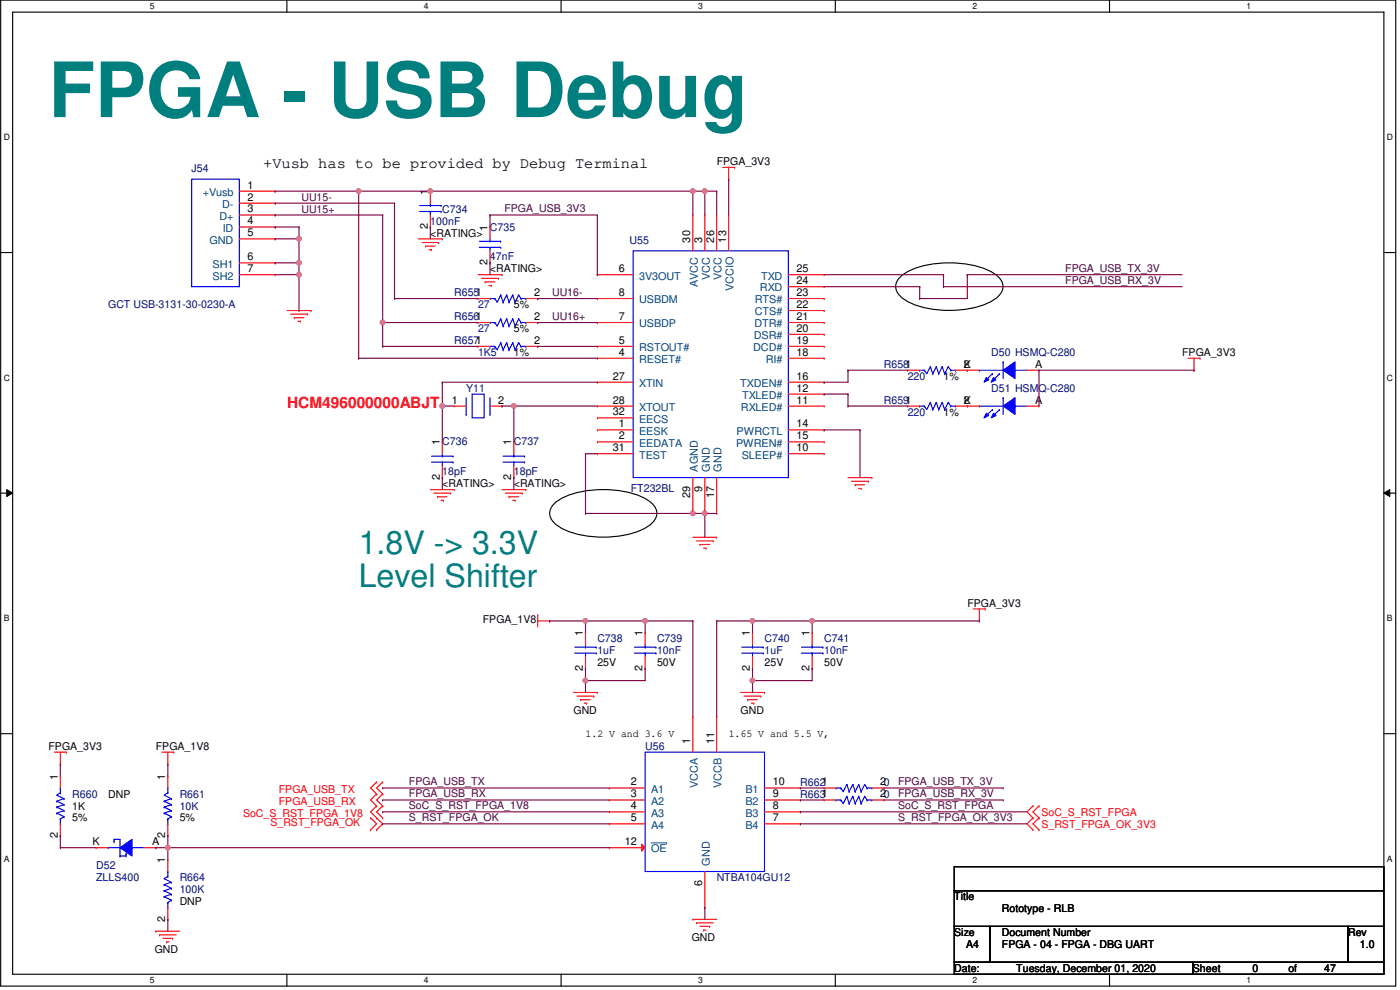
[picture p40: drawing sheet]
<svg xmlns="http://www.w3.org/2000/svg" width="420mm" height="297mm" viewBox="0 0 420 297" stroke-linecap="round" stroke-linejoin="round" font-family="sans-serif">
<defs><g id="words">
<text font-size="22.9" fill="#007f7f" x="14.6" y="35.1">FPGA - USB Debug</text>
<g font-size="9.7" fill="#007f7f">
<text x="107.6" y="166.3">1.8V -&gt; 3.3V</text>
<text x="107.6" y="176.2">Level Shifter</text>
</g>
<text font-size="4.6" x="79" y="50.3">+Vusb has to be provided by Debug Terminal</text>
<text font-size="4.6" fill="#f00" x="86.2" y="122.5">HCM496000000ABJT</text>
<g font-size="3.2" fill="#00007f">
<text x="57.5" y="51.6">J54</text>
<text x="132.7" y="63.8">C734</text>
<text x="129.1" y="67.4">100nF</text>
<text x="147.1" y="69.2">C735</text>
<text x="189" y="73.2">U55</text>
<text x="147.1" y="78.1">47nF</text>
<text x="136.3" y="88.9">R6551</text>
<text x="32.5" y="92.5">GCT USB-3131-30-0230-A</text>
<text x="143.5" y="92.5">27</text>
<text x="136.3" y="96.1">R6561</text>
<text x="143.5" y="99.7">27</text>
<text x="136.3" y="103.2">R6571</text>
<text x="143.5" y="106.8">1K5</text>
<text x="297.5" y="106.8">D50 HSMQ-C280</text>
<text x="265.2" y="110.4">R6581</text>
<text x="272.4" y="114">220</text>
<text x="139.9" y="117.6">Y11</text>
<text x="297.5" y="117.6">D51 HSMQ-C280</text>
<text x="265.2" y="121.1">R6591</text>
<text x="272.4" y="124.7">220</text>
<text x="132.7" y="133.6">C736</text>
<text x="154.2" y="133.6">C737</text>
<text x="132.7" y="142.6">18pF</text>
<text x="154.2" y="142.6">18pF</text>
<text x="189.3" y="147.6">FT232BL</text>
<text x="179.3" y="192.7">C738</text>
<text x="179.3" y="196.3">1uF</text>
<text x="197.2" y="192.7">C739</text>
<text x="197.2" y="196.3">10nF</text>
<text x="229.4" y="192.7">C740</text>
<text x="229.4" y="196.3">1uF</text>
<text x="247.3" y="192.7">C741</text>
<text x="247.3" y="196.3">10nF</text>
<text x="193.6" y="225">U56</text>
<text x="21.7" y="239.3">R660</text>
<text x="53.9" y="239.3">R661</text>
<text x="240.2" y="239.3">R6631</text>
<text x="240.2" y="235.7">R6621</text>
<text x="53.9" y="242.9">10K</text>
<text x="28.9" y="260.8">D52</text>
<text x="28.9" y="264.4">ZLLS400</text>
<text x="53.9" y="264.4">R664</text>
<text x="53.9" y="268">100K</text>
<text x="215.1" y="264.4">NTBA104GU12</text>
</g>
<g font-size="3.2">
<text x="215.1" y="49.5">FPGA_3V3</text>
<text x="74.3" y="56.6">1</text>
<text x="128.4" y="58.5" transform="rotate(-90 128.4 58.5)">1</text>
<text x="74.3" y="60.2">2</text>
<text x="74.3" y="63.8">3</text>
<text x="74.3" y="67.4">4</text>
<text x="74.3" y="70.9">5</text>
<text x="128.4" y="68.8" transform="rotate(-90 128.4 68.8)">2</text>
<text x="129.1" y="71">&lt;RATING&gt;</text>
<text x="146.3" y="69.2" transform="rotate(-90 146.3 69.2)">1</text>
<text x="207.2" y="72.8" transform="rotate(-90 207.2 72.8)">30</text>
<text x="210.8" y="72.8" transform="rotate(-90 210.8 72.8)">3</text>
<text x="214.3" y="72.8" transform="rotate(-90 214.3 72.8)">26</text>
<text x="217.9" y="72.8" transform="rotate(-90 217.9 72.8)">13</text>
<text x="74.3" y="78.1">6</text>
<text x="74.3" y="81.7">7</text>
<text x="146.3" y="79.6" transform="rotate(-90 146.3 79.6)">2</text>
<text x="147.1" y="81.7">&lt;RATING&gt;</text>
<text x="185.7" y="81.7">6</text>
<text x="239.1" y="81.7">25</text>
<text x="160.3" y="88.8">2</text>
<text x="185.7" y="88.8">8</text>
<text x="239.1" y="85.3">24</text>
<text x="239.1" y="88.8">23</text>
<text x="154.2" y="92.5">5%</text>
<text x="239.1" y="92.4">22</text>
<text x="154.2" y="99.7">5%</text>
<text x="160.3" y="96">2</text>
<text x="185.7" y="96">7</text>
<text x="239.1" y="96">21</text>
<text x="239.1" y="99.6">20</text>
<text x="154.2" y="106.8">1%</text>
<text x="160.3" y="103.2">2</text>
<text x="185.7" y="103.2">5</text>
<text x="185.7" y="106.7">4</text>
<text x="239.1" y="103.2">19</text>
<text x="239.1" y="106.7">18</text>
<text x="354.8" y="106.8">FPGA_3V3</text>
<text x="184" y="113.9">27</text>
<text x="239.1" y="113.9">16</text>
<text x="283.2" y="114">1%</text>
<text x="289.2" y="110.3">2</text>
<text x="289.3" y="110.3">K</text>
<text x="310.7" y="110.3">A</text>
<text x="239.1" y="117.5">12</text>
<text x="135.6" y="121.1">1</text>
<text x="149.6" y="121.1">2</text>
<text x="184" y="121.1">28</text>
<text x="184" y="124.6">32</text>
<text x="239.1" y="121.1">11</text>
<text x="283.2" y="124.7">1%</text>
<text x="289.2" y="121.1">2</text>
<text x="289.3" y="121.1">K</text>
<text x="310.7" y="121.1">A</text>
<text x="185.7" y="128.2">1</text>
<text x="185.7" y="131.8">2</text>
<text x="239.1" y="128.2">14</text>
<text x="239.1" y="131.8">15</text>
<text x="132" y="133.6" transform="rotate(-90 132 133.6)">1</text>
<text x="153.4" y="133.6" transform="rotate(-90 153.4 133.6)">1</text>
<text x="184" y="135.4">31</text>
<text x="239.1" y="135.4">10</text>
<text x="132" y="144.1" transform="rotate(-90 132 144.1)">2</text>
<text x="132.7" y="146.2">&lt;RATING&gt;</text>
<text x="153.4" y="144.1" transform="rotate(-90 153.4 144.1)">2</text>
<text x="154.2" y="146.2">&lt;RATING&gt;</text>
<text x="207.2" y="149.4" transform="rotate(-90 207.2 149.4)">29</text>
<text x="210.8" y="147.6" transform="rotate(-90 210.8 147.6)">9</text>
<text x="214.3" y="149.4" transform="rotate(-90 214.3 149.4)">17</text>
<text x="290.3" y="182">FPGA_3V3</text>
<text x="144.9" y="187">FPGA_1V8</text>
<text x="175" y="191" transform="rotate(-90 175 191)">1</text>
<text x="192.9" y="191" transform="rotate(-90 192.9 191)">1</text>
<text x="225.1" y="191" transform="rotate(-90 225.1 191)">1</text>
<text x="243" y="191" transform="rotate(-90 243 191)">1</text>
<text x="175" y="201.3" transform="rotate(-90 175 201.3)">2</text>
<text x="179.3" y="199.9">25V</text>
<text x="192.9" y="201.3" transform="rotate(-90 192.9 201.3)">2</text>
<text x="197.2" y="199.9">50V</text>
<text x="225.1" y="201.3" transform="rotate(-90 225.1 201.3)">2</text>
<text x="229.4" y="199.9">25V</text>
<text x="243" y="201.3" transform="rotate(-90 243 201.3)">2</text>
<text x="247.3" y="199.9">50V</text>
<text x="172.1" y="214.2">GND</text>
<text x="222.3" y="214.2">GND</text>
<text x="175.7" y="221.1">1.2 V and 3.6 V</text>
<text x="218.7" y="221.1">1.65 V and 5.5 V,</text>
<text x="14.6" y="225">FPGA_3V3</text>
<text x="46.8" y="225">FPGA_1V8</text>
<text x="207.2" y="223.2" transform="rotate(-90 207.2 223.2)">1</text>
<text x="214.3" y="223.2" transform="rotate(-90 214.3 223.2)">11</text>
<text x="17.3" y="233.9" transform="rotate(-90 17.3 233.9)">1</text>
<text x="49.6" y="233.9" transform="rotate(-90 49.6 233.9)">1</text>
<text x="32.5" y="239.3">DNP</text>
<text x="189.3" y="235.7">2</text>
<text x="189.3" y="239.3">3</text>
<text x="231.9" y="239.3">9</text>
<text x="231.9" y="235.7">10</text>
<text x="264.1" y="239.3">20</text>
<text x="264.1" y="235.7">20</text>
<text x="21.7" y="242.9">1K</text>
<text x="189.3" y="242.8">4</text>
<text x="231.9" y="242.8">8</text>
<text x="17.3" y="251.5" transform="rotate(-90 17.3 251.5)">2</text>
<text x="21.7" y="246.5">5%</text>
<text x="49.6" y="251.5" transform="rotate(-90 49.6 251.5)">2</text>
<text x="53.9" y="246.5">5%</text>
<text x="189.3" y="246.4">5</text>
<text x="231.9" y="246.4">7</text>
<text x="27.8" y="253.6">K</text>
<text x="45.7" y="253.6">A</text>
<text x="187.6" y="253.6">12</text>
<text x="49.6" y="259" transform="rotate(-90 49.6 259)">1</text>
<text x="210.8" y="265.8" transform="rotate(-90 210.8 265.8)">6</text>
<text x="53.9" y="271.5">DNP</text>
<text x="286.4" y="270.1">Title</text>
<text x="300.7" y="273.7">Rototype - RLB</text>
<text x="49.6" y="276.6" transform="rotate(-90 49.6 276.6)">2</text>
<text x="286.4" y="280.8">Size</text>
<text x="300.7" y="280.8">Document Number</text>
<text x="404.6" y="280.8">Rev</text>
<text x="46.4" y="285.9">GND</text>
<text x="207.6" y="282.3">GND</text>
<text x="290" y="284.4">A4</text>
<text x="300.7" y="284.4">FPGA - 04 - FPGA - DBG UART</text>
<text x="408.1" y="284.4">1.0</text>
<text x="286.4" y="291.6">Date:</text>
<text x="305" y="291.6">Tuesday, December 01, 2020</text>
<text x="358" y="291.6">Sheet</text>
<text x="375.9" y="291.6">0</text>
<text x="386.7" y="291.6">of</text>
<text x="397.4" y="291.6">47</text>
</g>
<g font-size="3.2" fill="#00407f">
<text x="60.9" y="58.8">+Vusb</text>
<text x="65.9" y="66">D+</text>
<text x="66.7" y="62.4">D-</text>
<text x="66.8" y="69.6">ID</text>
<text x="62.9" y="73.1">GND</text>
<text x="63.8" y="80.3">SH1</text>
<text x="63.8" y="83.9">SH2</text>
<text x="191.8" y="83.9">3V3OUT</text>
<text x="213" y="83.9" transform="rotate(-90 213 83.9)">VCC</text>
<text x="216.6" y="83.9" transform="rotate(-90 216.6 83.9)">VCC</text>
<text x="228.4" y="83.9">TXD</text>
<text x="209.4" y="86.1" transform="rotate(-90 209.4 86.1)">AVCC</text>
<text x="220.2" y="87.4" transform="rotate(-90 220.2 87.4)">VCCIO</text>
<text x="228.1" y="87.5">RXD</text>
<text x="191.8" y="91">USBDM</text>
<text x="226.6" y="91">RTS#</text>
<text x="226.6" y="94.6">CTS#</text>
<text x="191.8" y="98.2">USBDP</text>
<text x="226.2" y="101.8">DSR#</text>
<text x="226.4" y="98.2">DTR#</text>
<text x="191.8" y="105.4">RSTOUT#</text>
<text x="226" y="105.4">DCD#</text>
<text x="191.8" y="108.9">RESET#</text>
<text x="229.8" y="108.9">RI#</text>
<text x="191.8" y="116.1">XTIN</text>
<text x="222.2" y="116.1">TXDEN#</text>
<text x="222.7" y="119.7">TXLED#</text>
<text x="191.8" y="123.3">XTOUT</text>
<text x="222.4" y="123.3">RXLED#</text>
<text x="191.8" y="126.8">EECS</text>
<text x="191.8" y="130.4">EESK</text>
<text x="221.1" y="130.4">PWRCTL</text>
<text x="191.8" y="134">EEDATA</text>
<text x="191.8" y="137.6">TEST</text>
<text x="220.9" y="134">PWREN#</text>
<text x="222.6" y="137.6">SLEEP#</text>
<text x="209.4" y="141.5" transform="rotate(-90 209.4 141.5)">AGND</text>
<text x="213" y="141.5" transform="rotate(-90 213 141.5)">GND</text>
<text x="216.6" y="141.5" transform="rotate(-90 216.6 141.5)">GND</text>
<text x="195.4" y="237.9">A1</text>
<text x="209.4" y="236.5" transform="rotate(-90 209.4 236.5)">VCCA</text>
<text x="216.6" y="236.5" transform="rotate(-90 216.6 236.5)">VCCB</text>
<text x="223.7" y="237.9">B1</text>
<text x="195.4" y="241.5">A2</text>
<text x="195.4" y="245">A3</text>
<text x="223.7" y="245">B3</text>
<text x="223.7" y="241.5">B2</text>
<text x="195.4" y="248.6">A4</text>
<text x="223.7" y="248.6">B4</text>
<text x="195.4" y="255.8">OE</text>
<text x="213" y="259.7" transform="rotate(-90 213 259.7)">GND</text>
</g>
<g font-size="3.2" fill="#400040">
<text x="90.5" y="60.2">UU15-</text>
<text x="90.5" y="63.8">UU15+</text>
<text x="151.4" y="63.6">FPGA_USB_3V3</text>
<text x="319.7" y="81.5">FPGA_USB_TX_3V</text>
<text x="165.7" y="88.9">UU16-</text>
<text x="319.7" y="85.1">FPGA_USB_RX_3V</text>
<text x="165.7" y="96.1">UU16+</text>
<text x="122.7" y="235.5">FPGA_USB_TX</text>
<text x="122.7" y="239.1">FPGA_USB_RX</text>
<text x="269.5" y="235.5">FPGA_USB_TX_3V</text>
<text x="269.5" y="239.1">FPGA_USB_RX_3V</text>
<text x="122.7" y="242.7">SoC_S_RST_FPGA_1V8</text>
<text x="269.5" y="242.7">SoC_S_RST_FPGA</text>
<text x="122.7" y="246.3">S_RST_FPGA_OK</text>
<text x="269.5" y="246.3">S_RST_FPGA_OK_3V3</text>
</g>
<g font-size="3.2" fill="#f00">
<text x="83.7" y="237.9">FPGA_USB_TX</text>
<text x="72.9" y="245">SoC_S_RST_FPGA_1V8</text>
<text x="83.7" y="241.5">FPGA_USB_RX</text>
<text x="312.5" y="244.7">SoC_S_RST_FPGA</text>
<text x="81.1" y="247.9">S_RST_FPGA_OK</text>
<text x="312.5" y="248.3">S_RST_FPGA_OK_3V3</text>
</g>
<g font-size="2.6">
<text x="44.9" y="2.8">5</text>
<text x="127.2" y="2.8">4</text>
<text x="209.5" y="2.8">3</text>
<text x="291.8" y="2.8">2</text>
<text x="374.1" y="2.8">1</text>
<text x="1.1" y="42">D</text>
<text x="416.3" y="42">D</text>
<text x="1.1" y="114.2">C</text>
<text x="416.3" y="114.2">C</text>
<text x="1.1" y="186.4">B</text>
<text x="416.3" y="186.4">B</text>
<text x="1.1" y="258.5">A</text>
<text x="416.3" y="258.5">A</text>
<text x="44.9" y="295">5</text>
<text x="127.2" y="295">4</text>
<text x="209.5" y="295">3</text>
<text x="291.8" y="295">2</text>
<text x="374.1" y="295">1</text>
</g>
</g></defs>
<path d="M.2 0h418.7v295.9h-418.7zM3.8 3.6h411.5v288.7h-411.5z" fill="none" stroke="#000" stroke-width=".34"/>
<g fill="#fff">
<path d="M44.9 .4h1.5v2.9h-1.5z"/>
<path d="M44.9 292.7h1.5v2.9h-1.5z"/>
</g>
<path d="M86.1 0v3.6M86.1 292.3v3.6" fill="none" stroke="#000" stroke-width=".34"/>
<g fill="#fff">
<path d="M127.2 .4h1.5v2.9h-1.5z"/>
<path d="M127.2 292.7h1.5v2.9h-1.5z"/>
</g>
<path d="M168.4 0v3.6M168.4 292.3v3.6" fill="none" stroke="#000" stroke-width=".34"/>
<g fill="#fff">
<path d="M209.5 .4h1.5v2.9h-1.5z"/>
<path d="M209.5 292.7h1.5v2.9h-1.5z"/>
</g>
<path d="M250.7 0v3.6M250.7 292.3v3.6" fill="none" stroke="#000" stroke-width=".34"/>
<g fill="#fff">
<path d="M291.8 .4h1.5v2.9h-1.5z"/>
<path d="M291.8 292.7h1.5v2.9h-1.5z"/>
</g>
<path d="M333 0v3.6M333 292.3v3.6" fill="none" stroke="#000" stroke-width=".34"/>
<g fill="#fff">
<path d="M374.1 .4h1.5v2.9h-1.5z"/>
<path d="M374.1 292.7h1.5v2.9h-1.5z"/>
<path d="M1.1 39.7h1.9v2.9h-1.9z"/>
<path d="M416.3 39.7h1.8v2.9h-1.8z"/>
<path d="M1.1 111.8h1.9v2.9h-1.9z"/>
<path d="M416.3 111.8h1.8v2.9h-1.8z"/>
</g>
<path d="M.2 75.8h3.6M415.3 75.8h3.6" fill="none" stroke="#000" stroke-width=".34"/>
<g fill="#fff">
<path d="M1.1 184h1.8v2.9h-1.8z"/>
<path d="M416.3 184h1.7v2.9h-1.7z"/>
</g>
<path d="M.2 148h3.6M415.3 148h3.6" fill="none" stroke="#000" stroke-width=".34"/>
<path d="M2 146.9l1.8 1.1-1.8 1zM415.3 148l1.8-1.1v2.1z" fill="#000"/>
<path d="M2 146.9l1.8 1.1-1.8 1zM415.3 148l1.8-1.1v2.1z" fill="none" stroke="#000" stroke-width=".3"/>
<g fill="#fff">
<path d="M1.1 256.2h1.8v2.9h-1.8z"/>
<path d="M416.3 256.2h1.7v2.9h-1.7z"/>
</g>
<path d="M270.4 82.8a23.1 23.1 0 0 1 14.5-3.9 23.2 23.2 0 0 1 14.5 3.9 3.8 3.8 0 0 1 0 6.3 23.1 23.1 0 0 1-14.5 4 23 23 0 0 1-14.5-4 3.8 3.8 0 0 1 0-6.3zM166.6 150.9a23.1 23.1 0 0 1 14.4-4 23.1 23.1 0 0 1 14.5 4 3.8 3.8 0 0 1 0 6.2 23 23 0 0 1-14.5 4.1 23 23 0 0 1-14.4-4.1 3.8 3.8 0 0 1 0-6.2zM.2 220.1h3.6M415.3 220.1h3.6" fill="none" stroke="#000" stroke-width=".34"/>
<path d="M86.2 93.2h7.1" fill="none" stroke="#f00" stroke-width=".34"/>
<circle cx="93.3" cy="93.2" r=".17" fill="#f00"/>
<path d="M87.2 94.2h5.1" fill="none" stroke="#f00" stroke-width=".34"/>
<circle cx="92.3" cy="94.2" r=".17" fill="#f00"/>
<path d="M88.3 95.3h2.9" fill="none" stroke="#f00" stroke-width=".34"/>
<circle cx="88.3" cy="95.3" r=".17" fill="#f00"/>
<path d="M89.4 96.4h.7" fill="none" stroke="#f00" stroke-width=".34"/>
<circle cx="90.1" cy="96.4" r=".17" fill="#f00"/>
<path d="M207.9 161.2h7.2" fill="none" stroke="#f00" stroke-width=".34"/>
<circle cx="215.1" cy="161.2" r=".17" fill="#f00"/>
<path d="M209 162.3h5" fill="none" stroke="#f00" stroke-width=".34"/>
<circle cx="214" cy="162.3" r=".17" fill="#f00"/>
<path d="M210.1 163.4h2.9" fill="none" stroke="#f00" stroke-width=".34"/>
<circle cx="210.1" cy="163.4" r=".17" fill="#f00"/>
<path d="M211.1 164.5h.8" fill="none" stroke="#f00" stroke-width=".34"/>
<circle cx="211.9" cy="164.5" r=".17" fill="#f00"/>
<path d="M143.5 82.4h7.2" fill="none" stroke="#f00" stroke-width=".34"/>
<circle cx="150.7" cy="82.4" r=".17" fill="#f00"/>
<path d="M144.6 83.5h5" fill="none" stroke="#f00" stroke-width=".34"/>
<circle cx="149.6" cy="83.5" r=".17" fill="#f00"/>
<path d="M145.6 84.6h2.9" fill="none" stroke="#f00" stroke-width=".34"/>
<circle cx="145.6" cy="84.6" r=".17" fill="#f00"/>
<path d="M146.7 85.6h.7" fill="none" stroke="#f00" stroke-width=".34"/>
<circle cx="147.4" cy="85.6" r=".17" fill="#f00"/>
<path d="M129.1 146.9h7.2" fill="none" stroke="#f00" stroke-width=".34"/>
<circle cx="136.3" cy="146.9" r=".17" fill="#f00"/>
<path d="M130.2 148h5" fill="none" stroke="#f00" stroke-width=".34"/>
<circle cx="135.2" cy="148" r=".17" fill="#f00"/>
<path d="M131.3 149.1h2.8" fill="none" stroke="#f00" stroke-width=".34"/>
<circle cx="131.3" cy="149.1" r=".17" fill="#f00"/>
<path d="M132.4 150.1h.7" fill="none" stroke="#f00" stroke-width=".34"/>
<circle cx="133.1" cy="150.1" r=".17" fill="#f00"/>
<path d="M150.7 146.9h7.1" fill="none" stroke="#f00" stroke-width=".34"/>
<circle cx="157.8" cy="146.9" r=".17" fill="#f00"/>
<path d="M151.7 148h5" fill="none" stroke="#f00" stroke-width=".34"/>
<circle cx="156.7" cy="148" r=".17" fill="#f00"/>
<path d="M152.8 149.1h2.8" fill="none" stroke="#f00" stroke-width=".34"/>
<circle cx="152.8" cy="149.1" r=".17" fill="#f00"/>
<path d="M153.9 150.1h.7" fill="none" stroke="#f00" stroke-width=".34"/>
<circle cx="154.6" cy="150.1" r=".17" fill="#f00"/>
<path d="M254.5 143.3h7.2" fill="none" stroke="#f00" stroke-width=".34"/>
<circle cx="261.7" cy="143.3" r=".17" fill="#f00"/>
<path d="M255.6 144.4h5" fill="none" stroke="#f00" stroke-width=".34"/>
<circle cx="260.6" cy="144.4" r=".17" fill="#f00"/>
<path d="M256.7 145.5h2.8" fill="none" stroke="#f00" stroke-width=".34"/>
<circle cx="256.7" cy="145.5" r=".17" fill="#f00"/>
<path d="M257.7 146.6h.7" fill="none" stroke="#f00" stroke-width=".34"/>
<circle cx="258.4" cy="146.6" r=".17" fill="#f00"/>
<path d="M218.7 50.2v3.6" fill="none" stroke="#f00" stroke-width=".34"/>
<circle cx="218.7" cy="53.8" r=".17" fill="#f00"/>
<path d="M216.9 50.2h3.6" fill="none" stroke="#f00" stroke-width=".34"/>
<circle cx="220.5" cy="50.2" r=".17" fill="#f00"/>
<path d="M125.5 71.7h7.2" fill="none" stroke="#f00" stroke-width=".34"/>
<circle cx="132.7" cy="71.7" r=".17" fill="#f00"/>
<path d="M126.6 72.8h5" fill="none" stroke="#f00" stroke-width=".34"/>
<circle cx="131.6" cy="72.8" r=".17" fill="#f00"/>
<path d="M127.7 73.8h2.9" fill="none" stroke="#f00" stroke-width=".34"/>
<circle cx="127.7" cy="73.8" r=".17" fill="#f00"/>
<path d="M128.8 74.9h.7" fill="none" stroke="#f00" stroke-width=".34"/>
<circle cx="129.5" cy="74.9" r=".17" fill="#f00"/>
<path d="M161.4 186.3h3.6" fill="none" stroke="#f00" stroke-width=".34"/>
<circle cx="165" cy="186.3" r=".17" fill="#f00"/>
<path d="M161.4 184.5v3.6" fill="none" stroke="#f00" stroke-width=".34"/>
<circle cx="161.4" cy="184.5" r=".17" fill="#f00"/>
<path d="M172.1 207.8h7.2" fill="none" stroke="#f00" stroke-width=".34"/>
<circle cx="179.3" cy="207.8" r=".17" fill="#f00"/>
<path d="M173.2 208.9h5" fill="none" stroke="#f00" stroke-width=".34"/>
<circle cx="178.2" cy="208.9" r=".17" fill="#f00"/>
<path d="M174.3 209.9h2.9" fill="none" stroke="#f00" stroke-width=".34"/>
<circle cx="174.3" cy="209.9" r=".17" fill="#f00"/>
<path d="M175.3 211h.8" fill="none" stroke="#f00" stroke-width=".34"/>
<circle cx="176.1" cy="211" r=".17" fill="#f00"/>
<path d="M222.3 207.8h7.1" fill="none" stroke="#f00" stroke-width=".34"/>
<circle cx="229.4" cy="207.8" r=".17" fill="#f00"/>
<path d="M223.3 208.9h5" fill="none" stroke="#f00" stroke-width=".34"/>
<circle cx="228.3" cy="208.9" r=".17" fill="#f00"/>
<path d="M224.4 209.9h2.9" fill="none" stroke="#f00" stroke-width=".34"/>
<circle cx="224.4" cy="209.9" r=".17" fill="#f00"/>
<path d="M225.5 211h.7" fill="none" stroke="#f00" stroke-width=".34"/>
<circle cx="226.2" cy="211" r=".17" fill="#f00"/>
<path d="M18.1 225.7v3.6" fill="none" stroke="#f00" stroke-width=".34"/>
<circle cx="18.1" cy="229.3" r=".17" fill="#f00"/>
<path d="M16.3 225.7h3.6" fill="none" stroke="#f00" stroke-width=".34"/>
<circle cx="19.9" cy="225.7" r=".17" fill="#f00"/>
<path d="M50.4 225.7v3.6" fill="none" stroke="#f00" stroke-width=".34"/>
<circle cx="50.4" cy="229.3" r=".17" fill="#f00"/>
<path d="M48.6 225.7h3.5" fill="none" stroke="#f00" stroke-width=".34"/>
<circle cx="52.1" cy="225.7" r=".17" fill="#f00"/>
<path d="M207.9 275.8h7.2" fill="none" stroke="#f00" stroke-width=".34"/>
<circle cx="207.9" cy="275.8" r=".17" fill="#f00"/>
<path d="M209 276.9h5" fill="none" stroke="#f00" stroke-width=".34"/>
<circle cx="209" cy="276.9" r=".17" fill="#f00"/>
<path d="M210.1 278h2.9" fill="none" stroke="#f00" stroke-width=".34"/>
<circle cx="213" cy="278" r=".17" fill="#f00"/>
<path d="M211.1 279.1h.8" fill="none" stroke="#f00" stroke-width=".34"/>
<circle cx="211.1" cy="279.1" r=".17" fill="#f00"/>
<path d="M46.8 279.4h7.1" fill="none" stroke="#f00" stroke-width=".34"/>
<circle cx="46.8" cy="279.4" r=".17" fill="#f00"/>
<path d="M47.9 280.5h5" fill="none" stroke="#f00" stroke-width=".34"/>
<circle cx="47.9" cy="280.5" r=".17" fill="#f00"/>
<path d="M48.9 281.6h2.9" fill="none" stroke="#f00" stroke-width=".34"/>
<circle cx="51.8" cy="281.6" r=".17" fill="#f00"/>
<path d="M50 282.6h.7" fill="none" stroke="#f00" stroke-width=".34"/>
<circle cx="50" cy="282.6" r=".17" fill="#f00"/>
<path d="M293.9 182.7v3.6" fill="none" stroke="#f00" stroke-width=".34"/>
<circle cx="293.9" cy="186.3" r=".17" fill="#f00"/>
<path d="M292.1 182.7h3.6" fill="none" stroke="#f00" stroke-width=".34"/>
<circle cx="295.7" cy="182.7" r=".17" fill="#f00"/>
<path d="M358.3 107.5v3.6" fill="none" stroke="#f00" stroke-width=".34"/>
<circle cx="358.3" cy="111.1" r=".17" fill="#f00"/>
<path d="M356.6 107.5h3.6" fill="none" stroke="#f00" stroke-width=".34"/>
<circle cx="360.2" cy="107.5" r=".17" fill="#f00"/>
<path d="M113 234.7l-1.8 1.7" fill="none" stroke="#f00" stroke-width=".34"/>
<circle cx="113" cy="234.7" r=".17" fill="#f00"/>
<path d="M111.2 236.4l1.8 1.8" fill="none" stroke="#f00" stroke-width=".34"/>
<circle cx="113" cy="238.2" r=".17" fill="#f00"/>
<path d="M114.8 234.7l-1.8 1.7" fill="none" stroke="#f00" stroke-width=".34"/>
<circle cx="114.8" cy="234.7" r=".17" fill="#f00"/>
<path d="M113 236.4l1.8 1.8" fill="none" stroke="#f00" stroke-width=".34"/>
<circle cx="114.8" cy="238.2" r=".17" fill="#f00"/>
<path d="M113 238.2l-1.8 1.8" fill="none" stroke="#f00" stroke-width=".34"/>
<circle cx="113" cy="238.2" r=".17" fill="#f00"/>
<path d="M111.2 240l1.8 1.8" fill="none" stroke="#f00" stroke-width=".34"/>
<circle cx="113" cy="241.8" r=".17" fill="#f00"/>
<path d="M114.8 238.2l-1.8 1.8" fill="none" stroke="#f00" stroke-width=".34"/>
<circle cx="114.8" cy="238.2" r=".17" fill="#f00"/>
<path d="M113 240l1.8 1.8" fill="none" stroke="#f00" stroke-width=".34"/>
<circle cx="114.8" cy="241.8" r=".17" fill="#f00"/>
<path d="M114.8 247.2l-1.8 1.8" fill="none" stroke="#f00" stroke-width=".34"/>
<circle cx="113" cy="249" r=".17" fill="#f00"/>
<path d="M113 245.4l1.8 1.8" fill="none" stroke="#f00" stroke-width=".34"/>
<circle cx="113" cy="245.4" r=".17" fill="#f00"/>
<path d="M111.2 245.4l1.8 1.8" fill="none" stroke="#f00" stroke-width=".34"/>
<circle cx="111.2" cy="245.4" r=".17" fill="#f00"/>
<path d="M113 247.2l-1.8 1.8" fill="none" stroke="#f00" stroke-width=".34"/>
<circle cx="111.2" cy="249" r=".17" fill="#f00"/>
<path d="M310 241.8l-1.8 1.8" fill="none" stroke="#f00" stroke-width=".34"/>
<circle cx="310" cy="241.8" r=".17" fill="#f00"/>
<path d="M308.2 243.6l1.8 1.8" fill="none" stroke="#f00" stroke-width=".34"/>
<circle cx="310" cy="245.4" r=".17" fill="#f00"/>
<path d="M310 243.6l1.8 1.8" fill="none" stroke="#f00" stroke-width=".34"/>
<circle cx="311.8" cy="245.4" r=".17" fill="#f00"/>
<path d="M311.8 241.8l-1.8 1.8" fill="none" stroke="#f00" stroke-width=".34"/>
<circle cx="311.8" cy="241.8" r=".17" fill="#f00"/>
<path d="M113 241.8l-1.8 1.8" fill="none" stroke="#f00" stroke-width=".34"/>
<circle cx="113" cy="241.8" r=".17" fill="#f00"/>
<path d="M111.2 243.6l1.8 1.8" fill="none" stroke="#f00" stroke-width=".34"/>
<circle cx="113" cy="245.4" r=".17" fill="#f00"/>
<path d="M114.8 241.8l-1.8 1.8" fill="none" stroke="#f00" stroke-width=".34"/>
<circle cx="114.8" cy="241.8" r=".17" fill="#f00"/>
<path d="M113 243.6l1.8 1.8" fill="none" stroke="#f00" stroke-width=".34"/>
<circle cx="114.8" cy="245.4" r=".17" fill="#f00"/>
<path d="M310 245.4l-1.8 1.8" fill="none" stroke="#f00" stroke-width=".34"/>
<circle cx="310" cy="245.4" r=".17" fill="#f00"/>
<path d="M308.2 247.2l1.8 1.8" fill="none" stroke="#f00" stroke-width=".34"/>
<circle cx="310" cy="249" r=".17" fill="#f00"/>
<path d="M310 247.2l1.8 1.8" fill="none" stroke="#f00" stroke-width=".34"/>
<circle cx="311.8" cy="249" r=".17" fill="#f00"/>
<path d="M311.8 245.4l-1.8 1.8" fill="none" stroke="#f00" stroke-width=".34"/>
<circle cx="311.8" cy="245.4" r=".17" fill="#f00"/>
<path d="M286.4 260.1h128.9v7.2h-128.9zM286.4 267.3h128.9v10.7h-128.9zM286.4 278h10.7v10.7h-10.7zM297.1 278h107.5v10.7h-107.5zM404.6 278h10.7v10.7h-10.7zM286.4 288.7h71.6v3.6h-71.6zM358 288.7h57.3v3.6h-57.3z" fill="none" stroke="#000" stroke-width=".34"/>
<path d="M193.6 193.5v.7" fill="none" stroke="#00f" stroke-width=".34"/>
<circle cx="193.6" cy="194.2" r=".17" fill="#00f"/>
<path d="M190.4 196h6.4" fill="none" stroke="#00f" stroke-width=".34"/>
<circle cx="196.8" cy="196" r=".17" fill="#00f"/>
<path d="M190.4 194.2h6.4" fill="none" stroke="#00f" stroke-width=".34"/>
<circle cx="196.8" cy="194.2" r=".17" fill="#00f"/>
<path d="M193.6 196v1" fill="none" stroke="#00f" stroke-width=".34"/>
<circle cx="193.6" cy="196" r=".17" fill="#00f"/>
<path d="M193.6 189.9v3.6" fill="none" stroke="#f00" stroke-width=".34"/>
<circle cx="193.6" cy="189.9" r=".17" fill="#f00"/>
<path d="M193.6 197v3.6" fill="none" stroke="#f00" stroke-width=".34"/>
<circle cx="193.6" cy="200.6" r=".17" fill="#f00"/>
<path d="M282.8 110l.7 2.1" fill="none" stroke="#00f" stroke-width=".34"/>
<circle cx="283.5" cy="112.1" r=".17" fill="#00f"/>
<path d="M282.8 110l-1.1 2.1" fill="none" stroke="#00f" stroke-width=".34"/>
<circle cx="282.8" cy="110" r=".17" fill="#00f"/>
<path d="M281 110l-1.1 2.1" fill="none" stroke="#00f" stroke-width=".34"/>
<circle cx="281" cy="110" r=".17" fill="#00f"/>
<path d="M281 110l.7 2.1" fill="none" stroke="#00f" stroke-width=".34"/>
<circle cx="281.7" cy="112.1" r=".17" fill="#00f"/>
<path d="M279.2 110l.7 2.1" fill="none" stroke="#00f" stroke-width=".34"/>
<circle cx="279.9" cy="112.1" r=".17" fill="#00f"/>
<path d="M279.2 110l-1.1 2.1" fill="none" stroke="#00f" stroke-width=".34"/>
<circle cx="279.2" cy="110" r=".17" fill="#00f"/>
<path d="M284.6 110l-1.1 2.1" fill="none" stroke="#00f" stroke-width=".34"/>
<circle cx="284.6" cy="110" r=".17" fill="#00f"/>
<path d="M284.6 110l.7 1.1" fill="none" stroke="#00f" stroke-width=".34"/>
<circle cx="285.3" cy="111.1" r=".17" fill="#00f"/>
<path d="M276 111.1h1.4" fill="none" stroke="#00f" stroke-width=".34"/>
<circle cx="276" cy="111.1" r=".17" fill="#00f"/>
<path d="M285.3 111.1h1.4" fill="none" stroke="#00f" stroke-width=".34"/>
<circle cx="286.7" cy="111.1" r=".17" fill="#00f"/>
<path d="M277.4 111.1l.7 1" fill="none" stroke="#00f" stroke-width=".34"/>
<circle cx="277.4" cy="111.1" r=".17" fill="#00f"/>
<path d="M272.4 111.1h3.6" fill="none" stroke="#f00" stroke-width=".34"/>
<circle cx="272.4" cy="111.1" r=".17" fill="#f00"/>
<path d="M286.7 111.1h3.6" fill="none" stroke="#f00" stroke-width=".34"/>
<circle cx="290.3" cy="111.1" r=".17" fill="#f00"/>
<path d="M301.1 119.3v5" fill="none" stroke="#00f" stroke-width=".34"/>
<circle cx="301.1" cy="119.3" r=".17" fill="#00f"/>
<path d="M304.6 121.8h3.6" fill="none" stroke="#00f" stroke-width=".34"/>
<circle cx="304.6" cy="121.8" r=".17" fill="#00f"/>
<path d="M293.9 121.8h7.2" fill="none" stroke="#00f" stroke-width=".34"/>
<circle cx="293.9" cy="121.8" r=".17" fill="#00f"/>
<path d="M300 122.9l-2.2 2.2" fill="none" stroke="#00f" stroke-width=".34"/>
<circle cx="300" cy="122.9" r=".17" fill="#00f"/>
<path d="M297.8 122.9l-2.1 2.2" fill="none" stroke="#00f" stroke-width=".34"/>
<circle cx="297.8" cy="122.9" r=".17" fill="#00f"/>
<path d="M301.1 121.8l3.5-2.5v5z" fill-rule="evenodd" fill="#00f"/>
<path d="M301.1 121.8l3.5-2.5v5z" fill="none" stroke="#00f" stroke-width=".34"/>
<path d="M296 124l.7 .7-1.4 .7z" fill-rule="evenodd" fill="#00f"/>
<path d="M296 124l.7 .7-1.4 .7z" fill="none" stroke="#00f" stroke-width=".34"/>
<path d="M298.2 124l.7 .7-1.4 .7z" fill-rule="evenodd" fill="#00f"/>
<path d="M298.2 124l.7 .7-1.4 .7z" fill="none" stroke="#00f" stroke-width=".34"/>
<path d="M308.2 121.8h3.6" fill="none" stroke="#f00" stroke-width=".34"/>
<circle cx="311.8" cy="121.8" r=".17" fill="#f00"/>
<path d="M290.3 121.8h3.6" fill="none" stroke="#f00" stroke-width=".34"/>
<circle cx="290.3" cy="121.8" r=".17" fill="#f00"/>
<path d="M36 251.8v5" fill="none" stroke="#00f" stroke-width=".34"/>
<circle cx="36" cy="256.8" r=".17" fill="#00f"/>
<path d="M39.6 254.3h3.6" fill="none" stroke="#00f" stroke-width=".34"/>
<circle cx="39.6" cy="254.3" r=".17" fill="#00f"/>
<path d="M32.5 254.3h3.5" fill="none" stroke="#00f" stroke-width=".34"/>
<circle cx="32.5" cy="254.3" r=".17" fill="#00f"/>
<path d="M34.2 251.8h1.8" fill="none" stroke="#00f" stroke-width=".34"/>
<circle cx="34.2" cy="251.8" r=".17" fill="#00f"/>
<path d="M36 256.8h1.8" fill="none" stroke="#00f" stroke-width=".34"/>
<circle cx="37.8" cy="256.8" r=".17" fill="#00f"/>
<path d="M37.8 256.1v.7" fill="none" stroke="#00f" stroke-width=".34"/>
<circle cx="37.8" cy="256.1" r=".17" fill="#00f"/>
<path d="M34.2 251.8v.8" fill="none" stroke="#00f" stroke-width=".34"/>
<circle cx="34.2" cy="252.6" r=".17" fill="#00f"/>
<path d="M36 254.3l3.6-2.5v5z" fill-rule="evenodd" fill="#00f"/>
<path d="M36 254.3l3.6-2.5v5z" fill="none" stroke="#00f" stroke-width=".34"/>
<path d="M43.2 254.3h3.6" fill="none" stroke="#f00" stroke-width=".34"/>
<circle cx="46.8" cy="254.3" r=".17" fill="#f00"/>
<path d="M28.9 254.3h3.6" fill="none" stroke="#f00" stroke-width=".34"/>
<circle cx="28.9" cy="254.3" r=".17" fill="#f00"/>
<path d="M141.7 118.2h3.6v7.2h-3.6zM147.1 119.3v5" fill="none" stroke="#00f" stroke-width=".34"/>
<circle cx="147.1" cy="124.3" r=".17" fill="#00f"/>
<path d="M139.9 119.3v5" fill="none" stroke="#00f" stroke-width=".34"/>
<circle cx="139.9" cy="124.3" r=".17" fill="#00f"/>
<path d="M136.3 121.8h3.6" fill="none" stroke="#f00" stroke-width=".34"/>
<circle cx="136.3" cy="121.8" r=".17" fill="#f00"/>
<path d="M147.1 121.8h3.6" fill="none" stroke="#f00" stroke-width=".34"/>
<circle cx="150.7" cy="121.8" r=".17" fill="#f00"/>
<path d="M19.2 243.2l-2.2 .8" fill="none" stroke="#00f" stroke-width=".34"/>
<circle cx="17" cy="244" r=".17" fill="#00f"/>
<path d="M17 242.1l2.2 1.1" fill="none" stroke="#00f" stroke-width=".34"/>
<circle cx="19.2" cy="243.2" r=".17" fill="#00f"/>
<path d="M17 240.4l2.2 1" fill="none" stroke="#00f" stroke-width=".34"/>
<circle cx="19.2" cy="241.4" r=".17" fill="#00f"/>
<path d="M19.2 241.4l-2.2 .7" fill="none" stroke="#00f" stroke-width=".34"/>
<circle cx="17" cy="242.1" r=".17" fill="#00f"/>
<path d="M19.2 239.6l-2.2 .8" fill="none" stroke="#00f" stroke-width=".34"/>
<circle cx="17" cy="240.4" r=".17" fill="#00f"/>
<path d="M17 238.6l2.2 1" fill="none" stroke="#00f" stroke-width=".34"/>
<circle cx="19.2" cy="239.6" r=".17" fill="#00f"/>
<path d="M17 244l2.2 1" fill="none" stroke="#00f" stroke-width=".34"/>
<circle cx="19.2" cy="245" r=".17" fill="#00f"/>
<path d="M19.2 245l-1.1 .7" fill="none" stroke="#00f" stroke-width=".34"/>
<circle cx="18.1" cy="245.7" r=".17" fill="#00f"/>
<path d="M18.1 236.4v1.5" fill="none" stroke="#00f" stroke-width=".34"/>
<circle cx="18.1" cy="236.4" r=".17" fill="#00f"/>
<path d="M18.1 245.7v1.5" fill="none" stroke="#00f" stroke-width=".34"/>
<circle cx="18.1" cy="247.2" r=".17" fill="#00f"/>
<path d="M18.1 237.9l-1.1 .7" fill="none" stroke="#00f" stroke-width=".34"/>
<circle cx="18.1" cy="237.9" r=".17" fill="#00f"/>
<path d="M18.1 232.8v3.6" fill="none" stroke="#f00" stroke-width=".34"/>
<circle cx="18.1" cy="232.8" r=".17" fill="#f00"/>
<path d="M18.1 247.2v3.5" fill="none" stroke="#f00" stroke-width=".34"/>
<circle cx="18.1" cy="250.7" r=".17" fill="#f00"/>
<path d="M301.1 108.6v5" fill="none" stroke="#00f" stroke-width=".34"/>
<circle cx="301.1" cy="108.6" r=".17" fill="#00f"/>
<path d="M304.6 111.1h3.6" fill="none" stroke="#00f" stroke-width=".34"/>
<circle cx="304.6" cy="111.1" r=".17" fill="#00f"/>
<path d="M293.9 111.1h7.2" fill="none" stroke="#00f" stroke-width=".34"/>
<circle cx="293.9" cy="111.1" r=".17" fill="#00f"/>
<path d="M300 112.1l-2.2 2.2" fill="none" stroke="#00f" stroke-width=".34"/>
<circle cx="300" cy="112.1" r=".17" fill="#00f"/>
<path d="M297.8 112.1l-2.1 2.2" fill="none" stroke="#00f" stroke-width=".34"/>
<circle cx="297.8" cy="112.1" r=".17" fill="#00f"/>
<path d="M301.1 111.1l3.5-2.5v5z" fill-rule="evenodd" fill="#00f"/>
<path d="M301.1 111.1l3.5-2.5v5z" fill="none" stroke="#00f" stroke-width=".34"/>
<path d="M296 113.2l.7 .8-1.4 .7z" fill-rule="evenodd" fill="#00f"/>
<path d="M296 113.2l.7 .8-1.4 .7z" fill="none" stroke="#00f" stroke-width=".34"/>
<path d="M298.2 113.2l.7 .8-1.4 .7z" fill-rule="evenodd" fill="#00f"/>
<path d="M298.2 113.2l.7 .8-1.4 .7z" fill="none" stroke="#00f" stroke-width=".34"/>
<path d="M308.2 111.1h3.6" fill="none" stroke="#f00" stroke-width=".34"/>
<circle cx="311.8" cy="111.1" r=".17" fill="#f00"/>
<path d="M290.3 111.1h3.6" fill="none" stroke="#f00" stroke-width=".34"/>
<circle cx="290.3" cy="111.1" r=".17" fill="#f00"/>
<path d="M225.8 193.5v.7" fill="none" stroke="#00f" stroke-width=".34"/>
<circle cx="225.8" cy="194.2" r=".17" fill="#00f"/>
<path d="M222.6 196h6.5" fill="none" stroke="#00f" stroke-width=".34"/>
<circle cx="229.1" cy="196" r=".17" fill="#00f"/>
<path d="M222.6 194.2h6.5" fill="none" stroke="#00f" stroke-width=".34"/>
<circle cx="229.1" cy="194.2" r=".17" fill="#00f"/>
<path d="M225.8 196v1" fill="none" stroke="#00f" stroke-width=".34"/>
<circle cx="225.8" cy="196" r=".17" fill="#00f"/>
<path d="M225.8 189.9v3.6" fill="none" stroke="#f00" stroke-width=".34"/>
<circle cx="225.8" cy="189.9" r=".17" fill="#f00"/>
<path d="M225.8 197v3.6" fill="none" stroke="#f00" stroke-width=".34"/>
<circle cx="225.8" cy="200.6" r=".17" fill="#f00"/>
<path d="M282.8 120.7l.7 2.2" fill="none" stroke="#00f" stroke-width=".34"/>
<circle cx="283.5" cy="122.9" r=".17" fill="#00f"/>
<path d="M282.8 120.7l-1.1 2.2" fill="none" stroke="#00f" stroke-width=".34"/>
<circle cx="282.8" cy="120.7" r=".17" fill="#00f"/>
<path d="M281 120.7l-1.1 2.2" fill="none" stroke="#00f" stroke-width=".34"/>
<circle cx="281" cy="120.7" r=".17" fill="#00f"/>
<path d="M281 120.7l.7 2.2" fill="none" stroke="#00f" stroke-width=".34"/>
<circle cx="281.7" cy="122.9" r=".17" fill="#00f"/>
<path d="M279.2 120.7l.7 2.2" fill="none" stroke="#00f" stroke-width=".34"/>
<circle cx="279.9" cy="122.9" r=".17" fill="#00f"/>
<path d="M279.2 120.7l-1.1 2.2" fill="none" stroke="#00f" stroke-width=".34"/>
<circle cx="279.2" cy="120.7" r=".17" fill="#00f"/>
<path d="M284.6 120.7l-1.1 2.2" fill="none" stroke="#00f" stroke-width=".34"/>
<circle cx="284.6" cy="120.7" r=".17" fill="#00f"/>
<path d="M284.6 120.7l.7 1.1" fill="none" stroke="#00f" stroke-width=".34"/>
<circle cx="285.3" cy="121.8" r=".17" fill="#00f"/>
<path d="M276 121.8h1.4" fill="none" stroke="#00f" stroke-width=".34"/>
<circle cx="276" cy="121.8" r=".17" fill="#00f"/>
<path d="M285.3 121.8h1.4" fill="none" stroke="#00f" stroke-width=".34"/>
<circle cx="286.7" cy="121.8" r=".17" fill="#00f"/>
<path d="M277.4 121.8l.7 1.1" fill="none" stroke="#00f" stroke-width=".34"/>
<circle cx="277.4" cy="121.8" r=".17" fill="#00f"/>
<path d="M272.4 121.8h3.6" fill="none" stroke="#f00" stroke-width=".34"/>
<circle cx="272.4" cy="121.8" r=".17" fill="#f00"/>
<path d="M286.7 121.8h3.6" fill="none" stroke="#f00" stroke-width=".34"/>
<circle cx="290.3" cy="121.8" r=".17" fill="#f00"/>
<path d="M129.1 61v.7" fill="none" stroke="#00f" stroke-width=".34"/>
<circle cx="129.1" cy="61.7" r=".17" fill="#00f"/>
<path d="M125.9 63.5h6.5" fill="none" stroke="#00f" stroke-width=".34"/>
<circle cx="132.4" cy="63.5" r=".17" fill="#00f"/>
<path d="M125.9 61.7h6.5" fill="none" stroke="#00f" stroke-width=".34"/>
<circle cx="132.4" cy="61.7" r=".17" fill="#00f"/>
<path d="M129.1 63.5v1" fill="none" stroke="#00f" stroke-width=".34"/>
<circle cx="129.1" cy="63.5" r=".17" fill="#00f"/>
<path d="M129.1 57.4v3.6" fill="none" stroke="#f00" stroke-width=".34"/>
<circle cx="129.1" cy="57.4" r=".17" fill="#f00"/>
<path d="M129.1 64.5v3.6" fill="none" stroke="#f00" stroke-width=".34"/>
<circle cx="129.1" cy="68.1" r=".17" fill="#f00"/>
<path d="M51.4 243.2l-2.1 .8" fill="none" stroke="#00f" stroke-width=".34"/>
<circle cx="49.3" cy="244" r=".17" fill="#00f"/>
<path d="M49.3 242.1l2.1 1.1" fill="none" stroke="#00f" stroke-width=".34"/>
<circle cx="51.4" cy="243.2" r=".17" fill="#00f"/>
<path d="M49.3 240.4l2.1 1" fill="none" stroke="#00f" stroke-width=".34"/>
<circle cx="51.4" cy="241.4" r=".17" fill="#00f"/>
<path d="M51.4 241.4l-2.1 .7" fill="none" stroke="#00f" stroke-width=".34"/>
<circle cx="49.3" cy="242.1" r=".17" fill="#00f"/>
<path d="M51.4 239.6l-2.1 .8" fill="none" stroke="#00f" stroke-width=".34"/>
<circle cx="49.3" cy="240.4" r=".17" fill="#00f"/>
<path d="M49.3 238.6l2.1 1" fill="none" stroke="#00f" stroke-width=".34"/>
<circle cx="51.4" cy="239.6" r=".17" fill="#00f"/>
<path d="M49.3 244l2.1 1" fill="none" stroke="#00f" stroke-width=".34"/>
<circle cx="51.4" cy="245" r=".17" fill="#00f"/>
<path d="M51.4 245l-1 .7" fill="none" stroke="#00f" stroke-width=".34"/>
<circle cx="50.4" cy="245.7" r=".17" fill="#00f"/>
<path d="M50.4 236.4v1.5" fill="none" stroke="#00f" stroke-width=".34"/>
<circle cx="50.4" cy="236.4" r=".17" fill="#00f"/>
<path d="M50.4 245.7v1.5" fill="none" stroke="#00f" stroke-width=".34"/>
<circle cx="50.4" cy="247.2" r=".17" fill="#00f"/>
<path d="M50.4 237.9l-1.1 .7" fill="none" stroke="#00f" stroke-width=".34"/>
<circle cx="50.4" cy="237.9" r=".17" fill="#00f"/>
<path d="M50.4 232.8v3.6" fill="none" stroke="#f00" stroke-width=".34"/>
<circle cx="50.4" cy="232.8" r=".17" fill="#f00"/>
<path d="M50.4 247.2v3.5" fill="none" stroke="#f00" stroke-width=".34"/>
<circle cx="50.4" cy="250.7" r=".17" fill="#f00"/>
<path d="M153.9 102.8l.7 2.2" fill="none" stroke="#00f" stroke-width=".34"/>
<circle cx="154.6" cy="105" r=".17" fill="#00f"/>
<path d="M153.9 102.8l-1.1 2.2" fill="none" stroke="#00f" stroke-width=".34"/>
<circle cx="153.9" cy="102.8" r=".17" fill="#00f"/>
<path d="M152 102.8l-1 2.2" fill="none" stroke="#00f" stroke-width=".34"/>
<circle cx="152" cy="102.8" r=".17" fill="#00f"/>
<path d="M152 102.8l.8 2.2" fill="none" stroke="#00f" stroke-width=".34"/>
<circle cx="152.8" cy="105" r=".17" fill="#00f"/>
<path d="M150.3 102.8l.7 2.2" fill="none" stroke="#00f" stroke-width=".34"/>
<circle cx="151" cy="105" r=".17" fill="#00f"/>
<path d="M150.3 102.8l-1.1 2.2" fill="none" stroke="#00f" stroke-width=".34"/>
<circle cx="150.3" cy="102.8" r=".17" fill="#00f"/>
<path d="M155.6 102.8l-1 2.2" fill="none" stroke="#00f" stroke-width=".34"/>
<circle cx="155.6" cy="102.8" r=".17" fill="#00f"/>
<path d="M155.6 102.8l.8 1.1" fill="none" stroke="#00f" stroke-width=".34"/>
<circle cx="156.4" cy="103.9" r=".17" fill="#00f"/>
<path d="M147.1 103.9h1.4" fill="none" stroke="#00f" stroke-width=".34"/>
<circle cx="147.1" cy="103.9" r=".17" fill="#00f"/>
<path d="M156.4 103.9h1.4" fill="none" stroke="#00f" stroke-width=".34"/>
<circle cx="157.8" cy="103.9" r=".17" fill="#00f"/>
<path d="M148.5 103.9l.7 1.1" fill="none" stroke="#00f" stroke-width=".34"/>
<circle cx="148.5" cy="103.9" r=".17" fill="#00f"/>
<path d="M143.5 103.9h3.6" fill="none" stroke="#f00" stroke-width=".34"/>
<circle cx="143.5" cy="103.9" r=".17" fill="#f00"/>
<path d="M157.8 103.9h3.6" fill="none" stroke="#f00" stroke-width=".34"/>
<circle cx="161.4" cy="103.9" r=".17" fill="#f00"/>
<path d="M243.7 193.5v.7" fill="none" stroke="#00f" stroke-width=".34"/>
<circle cx="243.7" cy="194.2" r=".17" fill="#00f"/>
<path d="M240.5 196h6.5" fill="none" stroke="#00f" stroke-width=".34"/>
<circle cx="247" cy="196" r=".17" fill="#00f"/>
<path d="M240.5 194.2h6.5" fill="none" stroke="#00f" stroke-width=".34"/>
<circle cx="247" cy="194.2" r=".17" fill="#00f"/>
<path d="M243.7 196v1" fill="none" stroke="#00f" stroke-width=".34"/>
<circle cx="243.7" cy="196" r=".17" fill="#00f"/>
<path d="M243.7 189.9v3.6" fill="none" stroke="#f00" stroke-width=".34"/>
<circle cx="243.7" cy="189.9" r=".17" fill="#f00"/>
<path d="M243.7 197v3.6" fill="none" stroke="#f00" stroke-width=".34"/>
<circle cx="243.7" cy="200.6" r=".17" fill="#f00"/>
<path d="M51.4 268.3l-2.1 .7" fill="none" stroke="#00f" stroke-width=".34"/>
<circle cx="49.3" cy="269" r=".17" fill="#00f"/>
<path d="M49.3 267.3l2.1 1" fill="none" stroke="#00f" stroke-width=".34"/>
<circle cx="51.4" cy="268.3" r=".17" fill="#00f"/>
<path d="M49.3 265.4l2.1 1.1" fill="none" stroke="#00f" stroke-width=".34"/>
<circle cx="51.4" cy="266.5" r=".17" fill="#00f"/>
<path d="M51.4 266.5l-2.1 .8" fill="none" stroke="#00f" stroke-width=".34"/>
<circle cx="49.3" cy="267.3" r=".17" fill="#00f"/>
<path d="M51.4 264.7l-2.1 .7" fill="none" stroke="#00f" stroke-width=".34"/>
<circle cx="49.3" cy="265.4" r=".17" fill="#00f"/>
<path d="M49.3 263.7l2.1 1" fill="none" stroke="#00f" stroke-width=".34"/>
<circle cx="51.4" cy="264.7" r=".17" fill="#00f"/>
<path d="M49.3 269l2.1 1.1" fill="none" stroke="#00f" stroke-width=".34"/>
<circle cx="51.4" cy="270.1" r=".17" fill="#00f"/>
<path d="M51.4 270.1l-1 .7" fill="none" stroke="#00f" stroke-width=".34"/>
<circle cx="50.4" cy="270.8" r=".17" fill="#00f"/>
<path d="M50.4 261.5v1.4" fill="none" stroke="#00f" stroke-width=".34"/>
<circle cx="50.4" cy="261.5" r=".17" fill="#00f"/>
<path d="M50.4 270.8v1.4" fill="none" stroke="#00f" stroke-width=".34"/>
<circle cx="50.4" cy="272.2" r=".17" fill="#00f"/>
<path d="M50.4 262.9l-1.1 .8" fill="none" stroke="#00f" stroke-width=".34"/>
<circle cx="50.4" cy="262.9" r=".17" fill="#00f"/>
<path d="M50.4 257.9v3.6" fill="none" stroke="#f00" stroke-width=".34"/>
<circle cx="50.4" cy="257.9" r=".17" fill="#f00"/>
<path d="M50.4 272.2v3.6" fill="none" stroke="#f00" stroke-width=".34"/>
<circle cx="50.4" cy="275.8" r=".17" fill="#f00"/>
<path d="M193.6 225.7h35.8v35.8h-35.8z" fill="none" stroke="#00f" stroke-width=".34"/>
<path d="M207.9 214.9v10.8" fill="none" stroke="#f00" stroke-width=".34"/>
<circle cx="207.9" cy="214.9" r=".17" fill="#f00"/>
<path d="M182.9 236.4h10.7" fill="none" stroke="#f00" stroke-width=".34"/>
<circle cx="182.9" cy="236.4" r=".17" fill="#f00"/>
<path d="M182.9 240h10.7" fill="none" stroke="#f00" stroke-width=".34"/>
<circle cx="182.9" cy="240" r=".17" fill="#f00"/>
<path d="M182.9 243.6h10.7" fill="none" stroke="#f00" stroke-width=".34"/>
<circle cx="182.9" cy="243.6" r=".17" fill="#f00"/>
<path d="M182.9 247.2h10.7" fill="none" stroke="#f00" stroke-width=".34"/>
<circle cx="182.9" cy="247.2" r=".17" fill="#f00"/>
<path d="M211.5 261.5v10.7" fill="none" stroke="#f00" stroke-width=".34"/>
<circle cx="211.5" cy="272.2" r=".17" fill="#f00"/>
<path d="M229.4 247.2h10.8" fill="none" stroke="#f00" stroke-width=".34"/>
<circle cx="240.2" cy="247.2" r=".17" fill="#f00"/>
<path d="M229.4 243.6h10.8" fill="none" stroke="#f00" stroke-width=".34"/>
<circle cx="240.2" cy="243.6" r=".17" fill="#f00"/>
<path d="M229.4 240h10.8" fill="none" stroke="#f00" stroke-width=".34"/>
<circle cx="240.2" cy="240" r=".17" fill="#f00"/>
<path d="M229.4 236.4h10.8" fill="none" stroke="#f00" stroke-width=".34"/>
<circle cx="240.2" cy="236.4" r=".17" fill="#f00"/>
<path d="M192.6 253.3l1 1-1 1.1z" fill="#f00"/>
<path d="M182.9 254.3h10.7M192.6 253.3l1 1-1 1.1z" fill="none" stroke="#f00" stroke-width=".34"/>
<circle cx="182.9" cy="254.3" r=".17" fill="#f00"/>
<path d="M195.4 252.9h4.7M200.1 252.9h.1" fill="none" stroke="#00407f" stroke-width=".3"/>
<path d="M215.1 214.9v10.8" fill="none" stroke="#f00" stroke-width=".34"/>
<circle cx="215.1" cy="214.9" r=".17" fill="#f00"/>
<path d="M147.1 71.7v.7" fill="none" stroke="#00f" stroke-width=".34"/>
<circle cx="147.1" cy="72.4" r=".17" fill="#00f"/>
<path d="M143.8 74.2h6.5" fill="none" stroke="#00f" stroke-width=".34"/>
<circle cx="150.3" cy="74.2" r=".17" fill="#00f"/>
<path d="M143.8 72.4h6.5" fill="none" stroke="#00f" stroke-width=".34"/>
<circle cx="150.3" cy="72.4" r=".17" fill="#00f"/>
<path d="M147.1 74.2v1.1" fill="none" stroke="#00f" stroke-width=".34"/>
<circle cx="147.1" cy="74.2" r=".17" fill="#00f"/>
<path d="M147.1 68.1v3.6" fill="none" stroke="#f00" stroke-width=".34"/>
<circle cx="147.1" cy="68.1" r=".17" fill="#f00"/>
<path d="M147.1 75.3v3.6" fill="none" stroke="#f00" stroke-width=".34"/>
<circle cx="147.1" cy="78.9" r=".17" fill="#f00"/>
<path d="M57.5 53.8h14.3v32.2h-14.3z" fill="none" stroke="#00f" stroke-width=".34"/>
<path d="M71.8 57.4h10.8" fill="none" stroke="#f00" stroke-width=".34"/>
<circle cx="82.6" cy="57.4" r=".17" fill="#f00"/>
<path d="M71.8 61h10.8" fill="none" stroke="#f00" stroke-width=".34"/>
<circle cx="82.6" cy="61" r=".17" fill="#f00"/>
<path d="M71.8 64.5h10.8" fill="none" stroke="#f00" stroke-width=".34"/>
<circle cx="82.6" cy="64.5" r=".17" fill="#f00"/>
<path d="M71.8 68.1h10.8" fill="none" stroke="#f00" stroke-width=".34"/>
<circle cx="82.6" cy="68.1" r=".17" fill="#f00"/>
<path d="M71.8 71.7h10.8" fill="none" stroke="#f00" stroke-width=".34"/>
<circle cx="82.6" cy="71.7" r=".17" fill="#f00"/>
<path d="M71.8 78.9h10.8" fill="none" stroke="#f00" stroke-width=".34"/>
<circle cx="82.6" cy="78.9" r=".17" fill="#f00"/>
<path d="M71.8 82.4h10.8" fill="none" stroke="#f00" stroke-width=".34"/>
<circle cx="82.6" cy="82.4" r=".17" fill="#f00"/>
<path d="M190 75.3h46.6v68h-46.6z" fill="none" stroke="#00f" stroke-width=".34"/>
<path d="M179.3 82.4h10.7" fill="none" stroke="#f00" stroke-width=".34"/>
<circle cx="179.3" cy="82.4" r=".17" fill="#f00"/>
<path d="M179.3 89.6h10.7" fill="none" stroke="#f00" stroke-width=".34"/>
<circle cx="179.3" cy="89.6" r=".17" fill="#f00"/>
<path d="M179.3 96.8h10.7" fill="none" stroke="#f00" stroke-width=".34"/>
<circle cx="179.3" cy="96.8" r=".17" fill="#f00"/>
<path d="M179.3 103.9h10.7" fill="none" stroke="#f00" stroke-width=".34"/>
<circle cx="179.3" cy="103.9" r=".17" fill="#f00"/>
<path d="M179.3 107.5h10.7" fill="none" stroke="#f00" stroke-width=".34"/>
<circle cx="179.3" cy="107.5" r=".17" fill="#f00"/>
<path d="M179.3 114.7h10.7" fill="none" stroke="#f00" stroke-width=".34"/>
<circle cx="179.3" cy="114.7" r=".17" fill="#f00"/>
<path d="M179.3 121.8h10.7" fill="none" stroke="#f00" stroke-width=".34"/>
<circle cx="179.3" cy="121.8" r=".17" fill="#f00"/>
<path d="M179.3 125.4h10.7" fill="none" stroke="#f00" stroke-width=".34"/>
<circle cx="179.3" cy="125.4" r=".17" fill="#f00"/>
<path d="M179.3 129h10.7" fill="none" stroke="#f00" stroke-width=".34"/>
<circle cx="179.3" cy="129" r=".17" fill="#f00"/>
<path d="M179.3 132.6h10.7" fill="none" stroke="#f00" stroke-width=".34"/>
<circle cx="179.3" cy="132.6" r=".17" fill="#f00"/>
<path d="M179.3 136.1h10.7" fill="none" stroke="#f00" stroke-width=".34"/>
<circle cx="179.3" cy="136.1" r=".17" fill="#f00"/>
<path d="M207.9 64.5v10.8" fill="none" stroke="#f00" stroke-width=".34"/>
<circle cx="207.9" cy="64.5" r=".17" fill="#f00"/>
<path d="M211.5 64.5v10.8" fill="none" stroke="#f00" stroke-width=".34"/>
<circle cx="211.5" cy="64.5" r=".17" fill="#f00"/>
<path d="M215.1 64.5v10.8" fill="none" stroke="#f00" stroke-width=".34"/>
<circle cx="215.1" cy="64.5" r=".17" fill="#f00"/>
<path d="M218.7 64.5v10.8" fill="none" stroke="#f00" stroke-width=".34"/>
<circle cx="218.7" cy="64.5" r=".17" fill="#f00"/>
<path d="M236.6 82.4h10.7" fill="none" stroke="#f00" stroke-width=".34"/>
<circle cx="247.3" cy="82.4" r=".17" fill="#f00"/>
<path d="M236.6 86h10.7" fill="none" stroke="#f00" stroke-width=".34"/>
<circle cx="247.3" cy="86" r=".17" fill="#f00"/>
<path d="M236.6 89.6h10.7" fill="none" stroke="#f00" stroke-width=".34"/>
<circle cx="247.3" cy="89.6" r=".17" fill="#f00"/>
<path d="M236.6 93.2h10.7" fill="none" stroke="#f00" stroke-width=".34"/>
<circle cx="247.3" cy="93.2" r=".17" fill="#f00"/>
<path d="M236.6 96.8h10.7" fill="none" stroke="#f00" stroke-width=".34"/>
<circle cx="247.3" cy="96.8" r=".17" fill="#f00"/>
<path d="M236.6 100.3h10.7" fill="none" stroke="#f00" stroke-width=".34"/>
<circle cx="247.3" cy="100.3" r=".17" fill="#f00"/>
<path d="M236.6 103.9h10.7" fill="none" stroke="#f00" stroke-width=".34"/>
<circle cx="247.3" cy="103.9" r=".17" fill="#f00"/>
<path d="M236.6 107.5h10.7" fill="none" stroke="#f00" stroke-width=".34"/>
<circle cx="247.3" cy="107.5" r=".17" fill="#f00"/>
<path d="M236.6 114.7h10.7" fill="none" stroke="#f00" stroke-width=".34"/>
<circle cx="247.3" cy="114.7" r=".17" fill="#f00"/>
<path d="M236.6 118.2h10.7" fill="none" stroke="#f00" stroke-width=".34"/>
<circle cx="247.3" cy="118.2" r=".17" fill="#f00"/>
<path d="M236.6 121.8h10.7" fill="none" stroke="#f00" stroke-width=".34"/>
<circle cx="247.3" cy="121.8" r=".17" fill="#f00"/>
<path d="M236.6 129h10.7" fill="none" stroke="#f00" stroke-width=".34"/>
<circle cx="247.3" cy="129" r=".17" fill="#f00"/>
<path d="M236.6 132.6h10.7" fill="none" stroke="#f00" stroke-width=".34"/>
<circle cx="247.3" cy="132.6" r=".17" fill="#f00"/>
<path d="M236.6 136.1h10.7" fill="none" stroke="#f00" stroke-width=".34"/>
<circle cx="247.3" cy="136.1" r=".17" fill="#f00"/>
<path d="M207.9 143.3v10.8" fill="none" stroke="#f00" stroke-width=".34"/>
<circle cx="207.9" cy="154.1" r=".17" fill="#f00"/>
<path d="M211.5 143.3v10.8" fill="none" stroke="#f00" stroke-width=".34"/>
<circle cx="211.5" cy="154.1" r=".17" fill="#f00"/>
<path d="M215.1 143.3v10.8" fill="none" stroke="#f00" stroke-width=".34"/>
<circle cx="215.1" cy="154.1" r=".17" fill="#f00"/>
<path d="M257.7 238.9l.7 2.2" fill="none" stroke="#00f" stroke-width=".34"/>
<circle cx="258.4" cy="241.1" r=".17" fill="#00f"/>
<path d="M257.7 238.9l-1 2.2" fill="none" stroke="#00f" stroke-width=".34"/>
<circle cx="257.7" cy="238.9" r=".17" fill="#00f"/>
<path d="M255.9 238.9l-1.1 2.2" fill="none" stroke="#00f" stroke-width=".34"/>
<circle cx="255.9" cy="238.9" r=".17" fill="#00f"/>
<path d="M255.9 238.9l.8 2.2" fill="none" stroke="#00f" stroke-width=".34"/>
<circle cx="256.7" cy="241.1" r=".17" fill="#00f"/>
<path d="M254.2 238.9l.6 2.2" fill="none" stroke="#00f" stroke-width=".34"/>
<circle cx="254.8" cy="241.1" r=".17" fill="#00f"/>
<path d="M254.2 238.9l-1.1 2.2" fill="none" stroke="#00f" stroke-width=".34"/>
<circle cx="254.2" cy="238.9" r=".17" fill="#00f"/>
<path d="M259.5 238.9l-1.1 2.2" fill="none" stroke="#00f" stroke-width=".34"/>
<circle cx="259.5" cy="238.9" r=".17" fill="#00f"/>
<path d="M259.5 238.9l.7 1.1" fill="none" stroke="#00f" stroke-width=".34"/>
<circle cx="260.2" cy="240" r=".17" fill="#00f"/>
<path d="M250.9 240h1.4" fill="none" stroke="#00f" stroke-width=".34"/>
<circle cx="250.9" cy="240" r=".17" fill="#00f"/>
<path d="M260.2 240h1.5" fill="none" stroke="#00f" stroke-width=".34"/>
<circle cx="261.7" cy="240" r=".17" fill="#00f"/>
<path d="M252.3 240l.8 1.1" fill="none" stroke="#00f" stroke-width=".34"/>
<circle cx="252.3" cy="240" r=".17" fill="#00f"/>
<path d="M247.3 240h3.6" fill="none" stroke="#f00" stroke-width=".34"/>
<circle cx="247.3" cy="240" r=".17" fill="#f00"/>
<path d="M261.7 240h3.5" fill="none" stroke="#f00" stroke-width=".34"/>
<circle cx="265.2" cy="240" r=".17" fill="#f00"/>
<path d="M132.7 136.1v.8" fill="none" stroke="#00f" stroke-width=".34"/>
<circle cx="132.7" cy="136.9" r=".17" fill="#00f"/>
<path d="M129.5 138.6h6.5" fill="none" stroke="#00f" stroke-width=".34"/>
<circle cx="136" cy="138.6" r=".17" fill="#00f"/>
<path d="M129.5 136.9h6.5" fill="none" stroke="#00f" stroke-width=".34"/>
<circle cx="136" cy="136.9" r=".17" fill="#00f"/>
<path d="M132.7 138.6v1.1" fill="none" stroke="#00f" stroke-width=".34"/>
<circle cx="132.7" cy="138.6" r=".17" fill="#00f"/>
<path d="M132.7 132.6v3.5" fill="none" stroke="#f00" stroke-width=".34"/>
<circle cx="132.7" cy="132.6" r=".17" fill="#f00"/>
<path d="M132.7 139.7v3.6" fill="none" stroke="#f00" stroke-width=".34"/>
<circle cx="132.7" cy="143.3" r=".17" fill="#f00"/>
<path d="M175.7 193.5v.7" fill="none" stroke="#00f" stroke-width=".34"/>
<circle cx="175.7" cy="194.2" r=".17" fill="#00f"/>
<path d="M172.5 196h6.4" fill="none" stroke="#00f" stroke-width=".34"/>
<circle cx="178.9" cy="196" r=".17" fill="#00f"/>
<path d="M172.5 194.2h6.4" fill="none" stroke="#00f" stroke-width=".34"/>
<circle cx="178.9" cy="194.2" r=".17" fill="#00f"/>
<path d="M175.7 196v1" fill="none" stroke="#00f" stroke-width=".34"/>
<circle cx="175.7" cy="196" r=".17" fill="#00f"/>
<path d="M175.7 189.9v3.6" fill="none" stroke="#f00" stroke-width=".34"/>
<circle cx="175.7" cy="189.9" r=".17" fill="#f00"/>
<path d="M175.7 197v3.6" fill="none" stroke="#f00" stroke-width=".34"/>
<circle cx="175.7" cy="200.6" r=".17" fill="#f00"/>
<path d="M153.9 95.7l.7 2.1" fill="none" stroke="#00f" stroke-width=".34"/>
<circle cx="154.6" cy="97.8" r=".17" fill="#00f"/>
<path d="M153.9 95.7l-1.1 2.1" fill="none" stroke="#00f" stroke-width=".34"/>
<circle cx="153.9" cy="95.7" r=".17" fill="#00f"/>
<path d="M152 95.7l-1 2.1" fill="none" stroke="#00f" stroke-width=".34"/>
<circle cx="152" cy="95.7" r=".17" fill="#00f"/>
<path d="M152 95.7l.8 2.1" fill="none" stroke="#00f" stroke-width=".34"/>
<circle cx="152.8" cy="97.8" r=".17" fill="#00f"/>
<path d="M150.3 95.7l.7 2.1" fill="none" stroke="#00f" stroke-width=".34"/>
<circle cx="151" cy="97.8" r=".17" fill="#00f"/>
<path d="M150.3 95.7l-1.1 2.1" fill="none" stroke="#00f" stroke-width=".34"/>
<circle cx="150.3" cy="95.7" r=".17" fill="#00f"/>
<path d="M155.6 95.7l-1 2.1" fill="none" stroke="#00f" stroke-width=".34"/>
<circle cx="155.6" cy="95.7" r=".17" fill="#00f"/>
<path d="M155.6 95.7l.8 1.1" fill="none" stroke="#00f" stroke-width=".34"/>
<circle cx="156.4" cy="96.8" r=".17" fill="#00f"/>
<path d="M147.1 96.8h1.4" fill="none" stroke="#00f" stroke-width=".34"/>
<circle cx="147.1" cy="96.8" r=".17" fill="#00f"/>
<path d="M156.4 96.8h1.4" fill="none" stroke="#00f" stroke-width=".34"/>
<circle cx="157.8" cy="96.8" r=".17" fill="#00f"/>
<path d="M148.5 96.8l.7 1" fill="none" stroke="#00f" stroke-width=".34"/>
<circle cx="148.5" cy="96.8" r=".17" fill="#00f"/>
<path d="M143.5 96.8h3.6" fill="none" stroke="#f00" stroke-width=".34"/>
<circle cx="143.5" cy="96.8" r=".17" fill="#f00"/>
<path d="M157.8 96.8h3.6" fill="none" stroke="#f00" stroke-width=".34"/>
<circle cx="161.4" cy="96.8" r=".17" fill="#f00"/>
<path d="M153.9 88.5l.7 2.2" fill="none" stroke="#00f" stroke-width=".34"/>
<circle cx="154.6" cy="90.7" r=".17" fill="#00f"/>
<path d="M153.9 88.5l-1.1 2.2" fill="none" stroke="#00f" stroke-width=".34"/>
<circle cx="153.9" cy="88.5" r=".17" fill="#00f"/>
<path d="M152 88.5l-1 2.2" fill="none" stroke="#00f" stroke-width=".34"/>
<circle cx="152" cy="88.5" r=".17" fill="#00f"/>
<path d="M152 88.5l.8 2.2" fill="none" stroke="#00f" stroke-width=".34"/>
<circle cx="152.8" cy="90.7" r=".17" fill="#00f"/>
<path d="M150.3 88.5l.7 2.2" fill="none" stroke="#00f" stroke-width=".34"/>
<circle cx="151" cy="90.7" r=".17" fill="#00f"/>
<path d="M150.3 88.5l-1.1 2.2" fill="none" stroke="#00f" stroke-width=".34"/>
<circle cx="150.3" cy="88.5" r=".17" fill="#00f"/>
<path d="M155.6 88.5l-1 2.2" fill="none" stroke="#00f" stroke-width=".34"/>
<circle cx="155.6" cy="88.5" r=".17" fill="#00f"/>
<path d="M155.6 88.5l.8 1.1" fill="none" stroke="#00f" stroke-width=".34"/>
<circle cx="156.4" cy="89.6" r=".17" fill="#00f"/>
<path d="M147.1 89.6h1.4" fill="none" stroke="#00f" stroke-width=".34"/>
<circle cx="147.1" cy="89.6" r=".17" fill="#00f"/>
<path d="M156.4 89.6h1.4" fill="none" stroke="#00f" stroke-width=".34"/>
<circle cx="157.8" cy="89.6" r=".17" fill="#00f"/>
<path d="M148.5 89.6l.7 1.1" fill="none" stroke="#00f" stroke-width=".34"/>
<circle cx="148.5" cy="89.6" r=".17" fill="#00f"/>
<path d="M143.5 89.6h3.6" fill="none" stroke="#f00" stroke-width=".34"/>
<circle cx="143.5" cy="89.6" r=".17" fill="#f00"/>
<path d="M157.8 89.6h3.6" fill="none" stroke="#f00" stroke-width=".34"/>
<circle cx="161.4" cy="89.6" r=".17" fill="#f00"/>
<path d="M257.7 235.4l.7 2.1" fill="none" stroke="#00f" stroke-width=".34"/>
<circle cx="258.4" cy="237.5" r=".17" fill="#00f"/>
<path d="M257.7 235.4l-1 2.1" fill="none" stroke="#00f" stroke-width=".34"/>
<circle cx="257.7" cy="235.4" r=".17" fill="#00f"/>
<path d="M255.9 235.4l-1.1 2.1" fill="none" stroke="#00f" stroke-width=".34"/>
<circle cx="255.9" cy="235.4" r=".17" fill="#00f"/>
<path d="M255.9 235.4l.8 2.1" fill="none" stroke="#00f" stroke-width=".34"/>
<circle cx="256.7" cy="237.5" r=".17" fill="#00f"/>
<path d="M254.2 235.4l.6 2.1" fill="none" stroke="#00f" stroke-width=".34"/>
<circle cx="254.8" cy="237.5" r=".17" fill="#00f"/>
<path d="M254.2 235.4l-1.1 2.1" fill="none" stroke="#00f" stroke-width=".34"/>
<circle cx="254.2" cy="235.4" r=".17" fill="#00f"/>
<path d="M259.5 235.4l-1.1 2.1" fill="none" stroke="#00f" stroke-width=".34"/>
<circle cx="259.5" cy="235.4" r=".17" fill="#00f"/>
<path d="M259.5 235.4l.7 1" fill="none" stroke="#00f" stroke-width=".34"/>
<circle cx="260.2" cy="236.4" r=".17" fill="#00f"/>
<path d="M250.9 236.4h1.4" fill="none" stroke="#00f" stroke-width=".34"/>
<circle cx="250.9" cy="236.4" r=".17" fill="#00f"/>
<path d="M260.2 236.4h1.5" fill="none" stroke="#00f" stroke-width=".34"/>
<circle cx="261.7" cy="236.4" r=".17" fill="#00f"/>
<path d="M252.3 236.4l.8 1.1" fill="none" stroke="#00f" stroke-width=".34"/>
<circle cx="252.3" cy="236.4" r=".17" fill="#00f"/>
<path d="M247.3 236.4h3.6" fill="none" stroke="#f00" stroke-width=".34"/>
<circle cx="247.3" cy="236.4" r=".17" fill="#f00"/>
<path d="M261.7 236.4h3.5" fill="none" stroke="#f00" stroke-width=".34"/>
<circle cx="265.2" cy="236.4" r=".17" fill="#f00"/>
<path d="M154.2 136.1v.8" fill="none" stroke="#00f" stroke-width=".34"/>
<circle cx="154.2" cy="136.9" r=".17" fill="#00f"/>
<path d="M151 138.6h6.4" fill="none" stroke="#00f" stroke-width=".34"/>
<circle cx="157.4" cy="138.6" r=".17" fill="#00f"/>
<path d="M151 136.9h6.4" fill="none" stroke="#00f" stroke-width=".34"/>
<circle cx="157.4" cy="136.9" r=".17" fill="#00f"/>
<path d="M154.2 138.6v1.1" fill="none" stroke="#00f" stroke-width=".34"/>
<circle cx="154.2" cy="138.6" r=".17" fill="#00f"/>
<path d="M154.2 132.6v3.5" fill="none" stroke="#f00" stroke-width=".34"/>
<circle cx="154.2" cy="132.6" r=".17" fill="#f00"/>
<path d="M154.2 139.7v3.6" fill="none" stroke="#f00" stroke-width=".34"/>
<circle cx="154.2" cy="143.3" r=".17" fill="#f00"/>
<path d="M82.6 68.1h7.1" fill="none" stroke="#7f0040" stroke-width=".34"/>
<circle cx="82.6" cy="68.1" r=".17" fill="#7f0040"/>
<path d="M89.7 68.1v3.6" fill="none" stroke="#7f0040" stroke-width=".34"/>
<circle cx="89.7" cy="68.1" r=".17" fill="#7f0040"/>
<path d="M82.6 71.7h7.1" fill="none" stroke="#7f0040" stroke-width=".34"/>
<circle cx="82.6" cy="71.7" r=".17" fill="#7f0040"/>
<path d="M89.7 71.7v7.2" fill="none" stroke="#7f0040" stroke-width=".34"/>
<circle cx="89.7" cy="71.7" r=".17" fill="#7f0040"/>
<circle cx="89.7" cy="78.8" r=".7" fill="#f0f"/>
<circle cx="89.7" cy="78.8" r=".7" fill="none" stroke="#f0f" stroke-width=".34"/>
<circle cx="89.7" cy="71.6" r=".7" fill="#f0f"/>
<circle cx="89.7" cy="71.6" r=".7" fill="none" stroke="#f0f" stroke-width=".34"/>
<path d="M82.6 78.9h7.1" fill="none" stroke="#7f0040" stroke-width=".34"/>
<circle cx="82.6" cy="78.9" r=".17" fill="#7f0040"/>
<path d="M89.7 78.9v3.5" fill="none" stroke="#7f0040" stroke-width=".34"/>
<circle cx="89.7" cy="82.4" r=".17" fill="#7f0040"/>
<circle cx="89.7" cy="82.4" r=".7" fill="#f0f"/>
<circle cx="89.7" cy="82.4" r=".7" fill="none" stroke="#f0f" stroke-width=".34"/>
<path d="M215.1 57.4v7.1" fill="none" stroke="#7f0040" stroke-width=".34"/>
<circle cx="215.1" cy="57.4" r=".17" fill="#7f0040"/>
<path d="M82.6 57.4h25" fill="none" stroke="#7f0040" stroke-width=".34"/>
<circle cx="82.6" cy="57.4" r=".17" fill="#7f0040"/>
<path d="M211.5 57.4v7.1" fill="none" stroke="#7f0040" stroke-width=".34"/>
<circle cx="211.5" cy="57.4" r=".17" fill="#7f0040"/>
<path d="M211.5 57.4h3.6" fill="none" stroke="#7f0040" stroke-width=".34"/>
<circle cx="211.5" cy="57.4" r=".17" fill="#7f0040"/>
<circle cx="211.5" cy="57.3" r=".7" fill="#f0f"/>
<circle cx="211.5" cy="57.3" r=".7" fill="none" stroke="#f0f" stroke-width=".34"/>
<path d="M207.9 57.4v7.1" fill="none" stroke="#7f0040" stroke-width=".34"/>
<circle cx="207.9" cy="57.4" r=".17" fill="#7f0040"/>
<path d="M207.9 57.4h3.6" fill="none" stroke="#7f0040" stroke-width=".34"/>
<circle cx="207.9" cy="57.4" r=".17" fill="#7f0040"/>
<path d="M107.6 107.5h71.7" fill="none" stroke="#7f0040" stroke-width=".34"/>
<circle cx="107.6" cy="107.5" r=".17" fill="#7f0040"/>
<path d="M107.6 57.4v50.1" fill="none" stroke="#7f0040" stroke-width=".34"/>
<circle cx="107.6" cy="57.4" r=".17" fill="#7f0040"/>
<path d="M107.6 57.4h21.5" fill="none" stroke="#7f0040" stroke-width=".34"/>
<circle cx="107.6" cy="57.4" r=".17" fill="#7f0040"/>
<circle cx="129.1" cy="57.3" r=".7" fill="#f0f"/>
<circle cx="129.1" cy="57.3" r=".7" fill="none" stroke="#f0f" stroke-width=".34"/>
<circle cx="107.6" cy="57.3" r=".7" fill="#f0f"/>
<circle cx="107.6" cy="57.3" r=".7" fill="none" stroke="#f0f" stroke-width=".34"/>
<path d="M82.6 61h35.8" fill="none" stroke="#7f0040" stroke-width=".34"/>
<circle cx="82.6" cy="61" r=".17" fill="#7f0040"/>
<path d="M118.4 61v28.6" fill="none" stroke="#7f0040" stroke-width=".34"/>
<circle cx="118.4" cy="61" r=".17" fill="#7f0040"/>
<path d="M118.4 89.6h25.1" fill="none" stroke="#7f0040" stroke-width=".34"/>
<circle cx="118.4" cy="89.6" r=".17" fill="#7f0040"/>
<path d="M82.6 64.5h32.2" fill="none" stroke="#7f0040" stroke-width=".34"/>
<circle cx="82.6" cy="64.5" r=".17" fill="#7f0040"/>
<path d="M114.8 64.5v32.3" fill="none" stroke="#7f0040" stroke-width=".34"/>
<circle cx="114.8" cy="64.5" r=".17" fill="#7f0040"/>
<circle cx="114.8" cy="96.7" r=".7" fill="#f0f"/>
<circle cx="114.8" cy="96.7" r=".7" fill="none" stroke="#f0f" stroke-width=".34"/>
<path d="M114.8 96.8h28.7" fill="none" stroke="#7f0040" stroke-width=".34"/>
<circle cx="114.8" cy="96.8" r=".17" fill="#7f0040"/>
<path d="M161.4 89.6h17.9" fill="none" stroke="#7f0040" stroke-width=".34"/>
<circle cx="161.4" cy="89.6" r=".17" fill="#7f0040"/>
<path d="M161.4 96.8h17.9" fill="none" stroke="#7f0040" stroke-width=".34"/>
<circle cx="161.4" cy="96.8" r=".17" fill="#7f0040"/>
<path d="M161.4 103.9h17.9" fill="none" stroke="#7f0040" stroke-width=".34"/>
<circle cx="161.4" cy="103.9" r=".17" fill="#7f0040"/>
<path d="M114.8 103.9h28.7" fill="none" stroke="#7f0040" stroke-width=".34"/>
<circle cx="114.8" cy="103.9" r=".17" fill="#7f0040"/>
<path d="M114.8 96.8v7.1" fill="none" stroke="#7f0040" stroke-width=".34"/>
<circle cx="114.8" cy="96.8" r=".17" fill="#7f0040"/>
<path d="M147.1 78.9v3.5" fill="none" stroke="#7f0040" stroke-width=".34"/>
<circle cx="147.1" cy="78.9" r=".17" fill="#7f0040"/>
<path d="M147.1 64.5v3.6" fill="none" stroke="#7f0040" stroke-width=".34"/>
<circle cx="147.1" cy="64.5" r=".17" fill="#7f0040"/>
<path d="M207.9 154.1h3.6" fill="none" stroke="#7f0040" stroke-width=".34"/>
<circle cx="207.9" cy="154.1" r=".17" fill="#7f0040"/>
<path d="M211.5 154.1h3.6" fill="none" stroke="#7f0040" stroke-width=".34"/>
<circle cx="211.5" cy="154.1" r=".17" fill="#7f0040"/>
<circle cx="211.5" cy="154" r=".7" fill="#f0f"/>
<circle cx="211.5" cy="154" r=".7" fill="none" stroke="#f0f" stroke-width=".34"/>
<path d="M211.5 154.1v7.1" fill="none" stroke="#7f0040" stroke-width=".34"/>
<circle cx="211.5" cy="154.1" r=".17" fill="#7f0040"/>
<path d="M132.7 143.3v3.6" fill="none" stroke="#7f0040" stroke-width=".34"/>
<circle cx="132.7" cy="143.3" r=".17" fill="#7f0040"/>
<path d="M132.7 114.7h46.6" fill="none" stroke="#7f0040" stroke-width=".34"/>
<circle cx="132.7" cy="114.7" r=".17" fill="#7f0040"/>
<path d="M132.7 114.7v7.1" fill="none" stroke="#7f0040" stroke-width=".34"/>
<circle cx="132.7" cy="114.7" r=".17" fill="#7f0040"/>
<path d="M154.2 143.3v3.6" fill="none" stroke="#7f0040" stroke-width=".34"/>
<circle cx="154.2" cy="143.3" r=".17" fill="#7f0040"/>
<path d="M154.2 121.8h25.1" fill="none" stroke="#7f0040" stroke-width=".34"/>
<circle cx="154.2" cy="121.8" r=".17" fill="#7f0040"/>
<circle cx="154.2" cy="121.8" r=".7" fill="#f0f"/>
<circle cx="154.2" cy="121.8" r=".7" fill="none" stroke="#f0f" stroke-width=".34"/>
<path d="M150.7 121.8h3.5" fill="none" stroke="#7f0040" stroke-width=".34"/>
<circle cx="150.7" cy="121.8" r=".17" fill="#7f0040"/>
<path d="M154.2 121.8v10.8" fill="none" stroke="#7f0040" stroke-width=".34"/>
<circle cx="154.2" cy="121.8" r=".17" fill="#7f0040"/>
<path d="M132.7 121.8h3.6" fill="none" stroke="#7f0040" stroke-width=".34"/>
<circle cx="132.7" cy="121.8" r=".17" fill="#7f0040"/>
<path d="M132.7 121.8v10.8" fill="none" stroke="#7f0040" stroke-width=".34"/>
<circle cx="132.7" cy="121.8" r=".17" fill="#7f0040"/>
<circle cx="132.7" cy="121.8" r=".7" fill="#f0f"/>
<circle cx="132.7" cy="121.8" r=".7" fill="none" stroke="#f0f" stroke-width=".34"/>
<path d="M247.3 129h10.8" fill="none" stroke="#7f0040" stroke-width=".34"/>
<circle cx="247.3" cy="129" r=".17" fill="#7f0040"/>
<path d="M258.1 129v14.3" fill="none" stroke="#7f0040" stroke-width=".34"/>
<circle cx="258.1" cy="129" r=".17" fill="#7f0040"/>
<path d="M254.5 111.1h17.9" fill="none" stroke="#7f0040" stroke-width=".34"/>
<circle cx="254.5" cy="111.1" r=".17" fill="#7f0040"/>
<path d="M254.5 111.1v3.6" fill="none" stroke="#7f0040" stroke-width=".34"/>
<circle cx="254.5" cy="111.1" r=".17" fill="#7f0040"/>
<path d="M247.3 118.2h7.2" fill="none" stroke="#7f0040" stroke-width=".34"/>
<circle cx="247.3" cy="118.2" r=".17" fill="#7f0040"/>
<path d="M254.5 118.2v3.6" fill="none" stroke="#7f0040" stroke-width=".34"/>
<circle cx="254.5" cy="118.2" r=".17" fill="#7f0040"/>
<path d="M254.5 121.8h17.9" fill="none" stroke="#7f0040" stroke-width=".34"/>
<circle cx="254.5" cy="121.8" r=".17" fill="#7f0040"/>
<path d="M311.8 111.1v10.7" fill="none" stroke="#7f0040" stroke-width=".34"/>
<circle cx="311.8" cy="111.1" r=".17" fill="#7f0040"/>
<path d="M247.3 114.7h7.2" fill="none" stroke="#7f0040" stroke-width=".34"/>
<circle cx="247.3" cy="114.7" r=".17" fill="#7f0040"/>
<path d="M218.7 53.8v10.7" fill="none" stroke="#7f0040" stroke-width=".34"/>
<circle cx="218.7" cy="53.8" r=".17" fill="#7f0040"/>
<path d="M129.1 57.4h78.8" fill="none" stroke="#7f0040" stroke-width=".34"/>
<circle cx="129.1" cy="57.4" r=".17" fill="#7f0040"/>
<circle cx="207.9" cy="57.3" r=".7" fill="#f0f"/>
<circle cx="207.9" cy="57.3" r=".7" fill="none" stroke="#f0f" stroke-width=".34"/>
<path d="M129.1 68.1v3.6" fill="none" stroke="#7f0040" stroke-width=".34"/>
<circle cx="129.1" cy="68.1" r=".17" fill="#7f0040"/>
<path d="M165 186.3h10.7" fill="none" stroke="#7f0040" stroke-width=".34"/>
<circle cx="165" cy="186.3" r=".17" fill="#7f0040"/>
<path d="M175.7 186.3h17.9" fill="none" stroke="#7f0040" stroke-width=".34"/>
<circle cx="175.7" cy="186.3" r=".17" fill="#7f0040"/>
<path d="M175.7 186.3v3.6" fill="none" stroke="#7f0040" stroke-width=".34"/>
<circle cx="175.7" cy="186.3" r=".17" fill="#7f0040"/>
<circle cx="175.7" cy="186.3" r=".7" fill="#f0f"/>
<circle cx="175.7" cy="186.3" r=".7" fill="none" stroke="#f0f" stroke-width=".34"/>
<path d="M193.6 186.3v3.6" fill="none" stroke="#7f0040" stroke-width=".34"/>
<circle cx="193.6" cy="186.3" r=".17" fill="#7f0040"/>
<circle cx="193.6" cy="186.3" r=".7" fill="#f0f"/>
<circle cx="193.6" cy="186.3" r=".7" fill="none" stroke="#f0f" stroke-width=".34"/>
<path d="M193.6 186.3h14.3" fill="none" stroke="#7f0040" stroke-width=".34"/>
<circle cx="193.6" cy="186.3" r=".17" fill="#7f0040"/>
<path d="M207.9 186.3v28.6" fill="none" stroke="#7f0040" stroke-width=".34"/>
<circle cx="207.9" cy="186.3" r=".17" fill="#7f0040"/>
<path d="M215.1 186.3v28.6" fill="none" stroke="#7f0040" stroke-width=".34"/>
<circle cx="215.1" cy="186.3" r=".17" fill="#7f0040"/>
<path d="M215.1 186.3h10.7" fill="none" stroke="#7f0040" stroke-width=".34"/>
<circle cx="215.1" cy="186.3" r=".17" fill="#7f0040"/>
<path d="M225.8 186.3v3.6" fill="none" stroke="#7f0040" stroke-width=".34"/>
<circle cx="225.8" cy="186.3" r=".17" fill="#7f0040"/>
<circle cx="225.8" cy="186.3" r=".7" fill="#f0f"/>
<circle cx="225.8" cy="186.3" r=".7" fill="none" stroke="#f0f" stroke-width=".34"/>
<path d="M225.8 186.3h17.9" fill="none" stroke="#7f0040" stroke-width=".34"/>
<circle cx="225.8" cy="186.3" r=".17" fill="#7f0040"/>
<path d="M243.7 186.3v3.6" fill="none" stroke="#7f0040" stroke-width=".34"/>
<circle cx="243.7" cy="186.3" r=".17" fill="#7f0040"/>
<circle cx="243.7" cy="186.3" r=".7" fill="#f0f"/>
<circle cx="243.7" cy="186.3" r=".7" fill="none" stroke="#f0f" stroke-width=".34"/>
<path d="M175.7 200.6v3.6" fill="none" stroke="#7f0040" stroke-width=".34"/>
<circle cx="175.7" cy="200.6" r=".17" fill="#7f0040"/>
<circle cx="175.7" cy="204.2" r=".7" fill="#f0f"/>
<circle cx="175.7" cy="204.2" r=".7" fill="none" stroke="#f0f" stroke-width=".34"/>
<path d="M193.6 200.6v3.6" fill="none" stroke="#7f0040" stroke-width=".34"/>
<circle cx="193.6" cy="200.6" r=".17" fill="#7f0040"/>
<path d="M225.8 200.6v3.6" fill="none" stroke="#7f0040" stroke-width=".34"/>
<circle cx="225.8" cy="200.6" r=".17" fill="#7f0040"/>
<path d="M243.7 200.6v3.6" fill="none" stroke="#7f0040" stroke-width=".34"/>
<circle cx="243.7" cy="200.6" r=".17" fill="#7f0040"/>
<path d="M175.7 204.2v3.6" fill="none" stroke="#7f0040" stroke-width=".34"/>
<circle cx="175.7" cy="204.2" r=".17" fill="#7f0040"/>
<path d="M175.7 204.2h17.9" fill="none" stroke="#7f0040" stroke-width=".34"/>
<circle cx="175.7" cy="204.2" r=".17" fill="#7f0040"/>
<path d="M225.8 204.2h17.9" fill="none" stroke="#7f0040" stroke-width=".34"/>
<circle cx="225.8" cy="204.2" r=".17" fill="#7f0040"/>
<circle cx="225.8" cy="204.2" r=".7" fill="#f0f"/>
<circle cx="225.8" cy="204.2" r=".7" fill="none" stroke="#f0f" stroke-width=".34"/>
<path d="M225.8 204.2v3.6" fill="none" stroke="#7f0040" stroke-width=".34"/>
<circle cx="225.8" cy="204.2" r=".17" fill="#7f0040"/>
<path d="M18.1 229.3v3.5" fill="none" stroke="#7f0040" stroke-width=".34"/>
<circle cx="18.1" cy="229.3" r=".17" fill="#7f0040"/>
<path d="M50.4 229.3v3.5" fill="none" stroke="#7f0040" stroke-width=".34"/>
<circle cx="50.4" cy="229.3" r=".17" fill="#7f0040"/>
<path d="M240.2 236.4h7.1" fill="none" stroke="#7f0040" stroke-width=".34"/>
<circle cx="240.2" cy="236.4" r=".17" fill="#7f0040"/>
<path d="M240.2 240h7.1" fill="none" stroke="#7f0040" stroke-width=".34"/>
<circle cx="240.2" cy="240" r=".17" fill="#7f0040"/>
<path d="M18.1 250.7v3.6" fill="none" stroke="#7f0040" stroke-width=".34"/>
<circle cx="18.1" cy="250.7" r=".17" fill="#7f0040"/>
<path d="M50.4 250.7v3.6" fill="none" stroke="#7f0040" stroke-width=".34"/>
<circle cx="50.4" cy="250.7" r=".17" fill="#7f0040"/>
<path d="M18.1 254.3h10.8" fill="none" stroke="#7f0040" stroke-width=".34"/>
<circle cx="18.1" cy="254.3" r=".17" fill="#7f0040"/>
<path d="M46.8 254.3h3.6" fill="none" stroke="#7f0040" stroke-width=".34"/>
<circle cx="46.8" cy="254.3" r=".17" fill="#7f0040"/>
<path d="M50.4 254.3v3.6" fill="none" stroke="#7f0040" stroke-width=".34"/>
<circle cx="50.4" cy="254.3" r=".17" fill="#7f0040"/>
<path d="M50.4 254.3h132.5" fill="none" stroke="#7f0040" stroke-width=".34"/>
<circle cx="50.4" cy="254.3" r=".17" fill="#7f0040"/>
<circle cx="50.3" cy="254.3" r=".7" fill="#f0f"/>
<circle cx="50.3" cy="254.3" r=".7" fill="none" stroke="#f0f" stroke-width=".34"/>
<path d="M211.5 272.2v3.6" fill="none" stroke="#7f0040" stroke-width=".34"/>
<circle cx="211.5" cy="272.2" r=".17" fill="#7f0040"/>
<path d="M50.4 275.8v3.6" fill="none" stroke="#7f0040" stroke-width=".34"/>
<circle cx="50.4" cy="275.8" r=".17" fill="#7f0040"/>
<path d="M114.8 236.4h68.1" fill="none" stroke="#7f0040" stroke-width=".34"/>
<circle cx="114.8" cy="236.4" r=".17" fill="#7f0040"/>
<path d="M114.8 240h68.1" fill="none" stroke="#7f0040" stroke-width=".34"/>
<circle cx="114.8" cy="240" r=".17" fill="#7f0040"/>
<path d="M265.2 236.4h35.9" fill="none" stroke="#7f0040" stroke-width=".34"/>
<circle cx="301.1" cy="236.4" r=".17" fill="#7f0040"/>
<path d="M265.2 240h35.9" fill="none" stroke="#7f0040" stroke-width=".34"/>
<circle cx="301.1" cy="240" r=".17" fill="#7f0040"/>
<path d="M243.7 186.3h50.2" fill="none" stroke="#7f0040" stroke-width=".34"/>
<circle cx="293.9" cy="186.3" r=".17" fill="#7f0040"/>
<path d="M311.8 111.1h46.5" fill="none" stroke="#7f0040" stroke-width=".34"/>
<circle cx="358.3" cy="111.1" r=".17" fill="#7f0040"/>
<path d="M114.8 243.6h68.1" fill="none" stroke="#7f0040" stroke-width=".34"/>
<circle cx="114.8" cy="243.6" r=".17" fill="#7f0040"/>
<path d="M240.2 243.6h68" fill="none" stroke="#7f0040" stroke-width=".34"/>
<circle cx="240.2" cy="243.6" r=".17" fill="#7f0040"/>
<path d="M114.8 247.2h68.1" fill="none" stroke="#7f0040" stroke-width=".34"/>
<circle cx="114.8" cy="247.2" r=".17" fill="#7f0040"/>
<path d="M240.2 247.2h68" fill="none" stroke="#7f0040" stroke-width=".34"/>
<circle cx="240.2" cy="247.2" r=".17" fill="#7f0040"/>
<path d="M147.1 64.5h32.2" fill="none" stroke="#7f0040" stroke-width=".34"/>
<circle cx="147.1" cy="64.5" r=".17" fill="#7f0040"/>
<path d="M179.3 64.5v17.9" fill="none" stroke="#7f0040" stroke-width=".34"/>
<circle cx="179.3" cy="82.4" r=".17" fill="#7f0040"/>
<path d="M82.6 82.4h7.1" fill="none" stroke="#7f0040" stroke-width=".34"/>
<circle cx="89.7" cy="82.4" r=".17" fill="#7f0040"/>
<path d="M89.7 82.4v10.8" fill="none" stroke="#7f0040" stroke-width=".34"/>
<circle cx="89.7" cy="93.2" r=".17" fill="#7f0040"/>
<path d="M247.3 82.4h35.9" fill="none" stroke="#7f0040" stroke-width=".34"/>
<circle cx="283.2" cy="82.4" r=".17" fill="#7f0040"/>
<path d="M283.2 82.4v3.6" fill="none" stroke="#7f0040" stroke-width=".34"/>
<circle cx="283.2" cy="82.4" r=".17" fill="#7f0040"/>
<path d="M290.3 82.4h64.5" fill="none" stroke="#7f0040" stroke-width=".34"/>
<circle cx="290.3" cy="82.4" r=".17" fill="#7f0040"/>
<path d="M290.3 82.4v7.2" fill="none" stroke="#7f0040" stroke-width=".34"/>
<circle cx="290.3" cy="82.4" r=".17" fill="#7f0040"/>
<path d="M247.3 86h28.7" fill="none" stroke="#7f0040" stroke-width=".34"/>
<circle cx="276" cy="86" r=".17" fill="#7f0040"/>
<path d="M276 86v3.6" fill="none" stroke="#7f0040" stroke-width=".34"/>
<circle cx="276" cy="86" r=".17" fill="#7f0040"/>
<path d="M283.2 86h71.6" fill="none" stroke="#7f0040" stroke-width=".34"/>
<circle cx="283.2" cy="86" r=".17" fill="#7f0040"/>
<path d="M276 89.6h14.3" fill="none" stroke="#7f0040" stroke-width=".34"/>
<circle cx="276" cy="89.6" r=".17" fill="#7f0040"/>
<path d="M175.7 136.1h3.6" fill="none" stroke="#7f0040" stroke-width=".34"/>
<circle cx="175.7" cy="136.1" r=".17" fill="#7f0040"/>
<path d="M175.7 136.1v18" fill="none" stroke="#7f0040" stroke-width=".34"/>
<circle cx="175.7" cy="154.1" r=".17" fill="#7f0040"/>
<path d="M175.7 154.1h32.2" fill="none" stroke="#7f0040" stroke-width=".34"/>
<circle cx="207.9" cy="154.1" r=".17" fill="#7f0040"/>
<circle cx="207.9" cy="154" r=".7" fill="#f0f"/>
<circle cx="207.9" cy="154" r=".7" fill="none" stroke="#f0f" stroke-width=".34"/>
<circle cx="89.7" cy="78.8" r=".7" fill="#f0f"/>
<circle cx="89.7" cy="78.8" r=".7" fill="none" stroke="#f0f" stroke-width=".34"/>
<circle cx="89.7" cy="71.6" r=".7" fill="#f0f"/>
<circle cx="89.7" cy="71.6" r=".7" fill="none" stroke="#f0f" stroke-width=".34"/>
<circle cx="89.7" cy="82.4" r=".7" fill="#f0f"/>
<circle cx="89.7" cy="82.4" r=".7" fill="none" stroke="#f0f" stroke-width=".34"/>
<circle cx="211.5" cy="57.3" r=".7" fill="#f0f"/>
<circle cx="211.5" cy="57.3" r=".7" fill="none" stroke="#f0f" stroke-width=".34"/>
<circle cx="129.1" cy="57.3" r=".7" fill="#f0f"/>
<circle cx="129.1" cy="57.3" r=".7" fill="none" stroke="#f0f" stroke-width=".34"/>
<circle cx="107.6" cy="57.3" r=".7" fill="#f0f"/>
<circle cx="107.6" cy="57.3" r=".7" fill="none" stroke="#f0f" stroke-width=".34"/>
<circle cx="114.8" cy="96.7" r=".7" fill="#f0f"/>
<circle cx="114.8" cy="96.7" r=".7" fill="none" stroke="#f0f" stroke-width=".34"/>
<circle cx="211.5" cy="154" r=".7" fill="#f0f"/>
<circle cx="211.5" cy="154" r=".7" fill="none" stroke="#f0f" stroke-width=".34"/>
<circle cx="154.2" cy="121.8" r=".7" fill="#f0f"/>
<circle cx="154.2" cy="121.8" r=".7" fill="none" stroke="#f0f" stroke-width=".34"/>
<circle cx="132.7" cy="121.8" r=".7" fill="#f0f"/>
<circle cx="132.7" cy="121.8" r=".7" fill="none" stroke="#f0f" stroke-width=".34"/>
<circle cx="207.9" cy="57.3" r=".7" fill="#f0f"/>
<circle cx="207.9" cy="57.3" r=".7" fill="none" stroke="#f0f" stroke-width=".34"/>
<circle cx="175.7" cy="186.3" r=".7" fill="#f0f"/>
<circle cx="175.7" cy="186.3" r=".7" fill="none" stroke="#f0f" stroke-width=".34"/>
<circle cx="193.6" cy="186.3" r=".7" fill="#f0f"/>
<circle cx="193.6" cy="186.3" r=".7" fill="none" stroke="#f0f" stroke-width=".34"/>
<circle cx="225.8" cy="186.3" r=".7" fill="#f0f"/>
<circle cx="225.8" cy="186.3" r=".7" fill="none" stroke="#f0f" stroke-width=".34"/>
<circle cx="243.7" cy="186.3" r=".7" fill="#f0f"/>
<circle cx="243.7" cy="186.3" r=".7" fill="none" stroke="#f0f" stroke-width=".34"/>
<circle cx="175.7" cy="204.2" r=".7" fill="#f0f"/>
<circle cx="175.7" cy="204.2" r=".7" fill="none" stroke="#f0f" stroke-width=".34"/>
<circle cx="225.8" cy="204.2" r=".7" fill="#f0f"/>
<circle cx="225.8" cy="204.2" r=".7" fill="none" stroke="#f0f" stroke-width=".34"/>
<circle cx="50.3" cy="254.3" r=".7" fill="#f0f"/>
<circle cx="50.3" cy="254.3" r=".7" fill="none" stroke="#f0f" stroke-width=".34"/>
<circle cx="207.9" cy="154" r=".7" fill="#f0f"/>
<circle cx="207.9" cy="154" r=".7" fill="none" stroke="#f0f" stroke-width=".34"/>
<use href="#words"/>
</svg>
